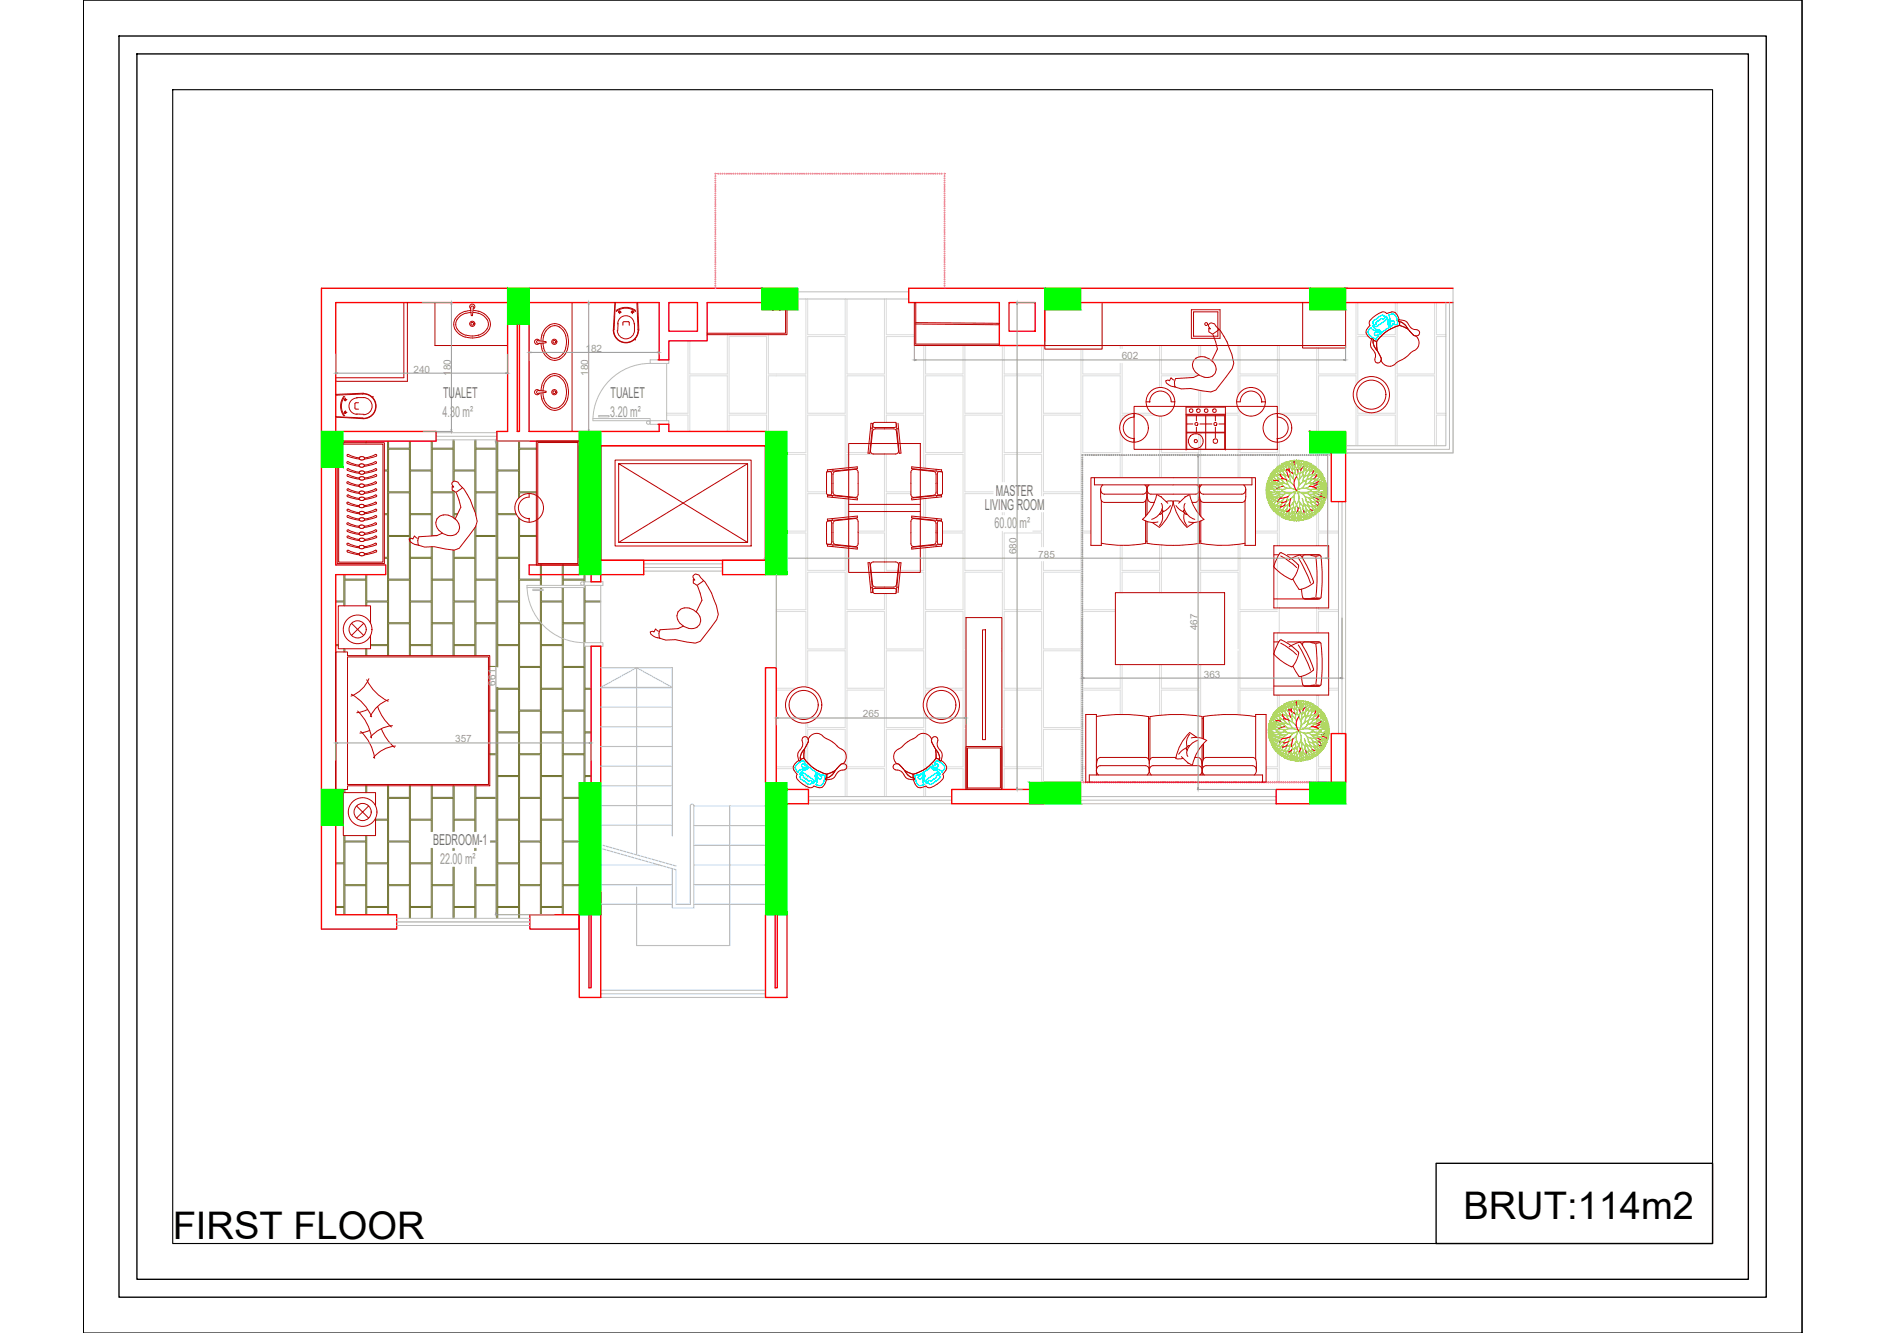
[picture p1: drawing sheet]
<svg xmlns="http://www.w3.org/2000/svg" width="420mm" height="297mm" viewBox="0 0 420 297" stroke-linecap="round" stroke-linejoin="round" font-family="sans-serif">
<defs><g id="words">
<g font-size="8.5">
<text x="326" y="271.7">BRUT:114m2</text>
<text x="38.5" y="276.1">FIRST FLOOR</text>
</g>
<g font-size="3.3" fill="#767676">
<text x="98.7" y="88.7">TUALET</text>
<text x="136" y="88.7">TUALET</text>
<text x="219.4" y="113.5">LIVING ROOM</text>
<text x="221.9" y="110.4">MASTER</text>
<text x="96.5" y="188.4">BEDROOM-1</text>
</g>
<g font-size="3.3" fill="#989898">
<text x="98.6" y="92.9">4.30 m²</text>
<text x="135.9" y="92.9">3.20 m²</text>
<text x="221.6" y="117.7">60.00 m²</text>
<text x="98" y="192.6">22.00 m²</text>
</g>
<g font-size="2.2" fill="#989898">
<text x="92.1" y="83">240</text>
<text x="100.4" y="83.7" transform="rotate(-90 100.4 83.7)">180</text>
<text x="130.4" y="78.4">182</text>
<text x="131" y="83.7" transform="rotate(-90 131 83.7)">180</text>
<text x="249.9" y="80.1">602</text>
<text x="226.5" y="123.5" transform="rotate(-90 226.5 123.5)">680</text>
<text x="231.3" y="124.3">785</text>
<text x="266.8" y="140.5" transform="rotate(-90 266.8 140.5)">467</text>
<text x="110.4" y="152.8" transform="rotate(-90 110.4 152.8)">661</text>
<text x="268.2" y="151">363</text>
<text x="192.2" y="159.9">265</text>
<text x="101.4" y="165.4">357</text>
</g>
</g></defs>
<!-- layer: 0 -->
<path d="M18.5 0h383v297h-383zM38.5 20h343v257.1h-343zM401.5 0v297M401.5 297h.1" fill="none" stroke="#000" stroke-width=".25"/>
<path d="M26.5 8h367v281.1h-367zM30.5 12h359v273.1h-359zM319.9 259.2h61.6v17.9h-61.6z" fill="none" stroke="#000" stroke-width=".3"/>
<g fill="none" stroke="#bababa" stroke-width=".22">
<path d="M177.7 66.6h24.7M177.7 65h24.7M322.1 67.4v31.9h-22.3M322.9 67.4v32.7h-23.1M323.7 64.2v36.7h-23.9h23.9v-33.5M97.1 97.2h13.6M97.1 98h13.6M97.1 96.4h13.6M133.4 92.6h2.3v.3h-2.3zM144.8 80.2h4.2v.8h-4.2zM144.9 81a12.8 12.8 0 0 0-12.8 12.7h16.9v.8h-4.2v-1.2h-12.7M148.5 81v12.7"/>
<path d="M298.2 111.8v51.7M299 111.8v51.7M299.8 111.8v51.7M117.4 130.9h12.8v-1.3h4.1v.8h-16.9a12.8 12.8 0 0 0 12.8 12.8M118.7 131.3h2.3v.3h-2.3zM133.8 130.4v12.8M143.4 126.5h17.6M143.4 125.7h17.6M143.4 127.3h17.6M130.2 143.2h4.1v.8h-4.1zM180.1 179.1h31.9M180.1 178.3h31.9"/>
<path d="M180.1 177.5h31.9M240.7 179.1h43.6M240.7 178.3h43.6M240.7 177.5h43.6M88.4 205.4h29.6M88.4 206.2h29.6M88.4 204.6h29.6"/>
<circle cx="144.4" cy="94.2" r=".39"/>
<circle cx="129.7" cy="130" r=".39"/>
</g>
<g fill="none" stroke="#dcdcdc" stroke-width=".22">
<path d="M153.3 76v16.1h-4.8M162 74.6v8.7h-8.3v-7.3M162.4 75h8.4v17.1h-8.4zM162.4 74.6h8.4M162.4 74.6h.1M170.8 74.6h.1M179.5 66.6v16.7h-8.3v-8.7M179.9 66.6v8h8.4v-8M179.9 75h8.4v17.1h-8.4zM188.7 66.6v16.7h8.3v-16.7M197.4 66.6v8h6.3M203.7 75h-6.3v17.1h8.4v-15.1"/>
<path d="M206.2 77v6.3h8.3v-6.3M215 77v15.1h8.3v-15.1M223.7 77v6.3h8.4v-6.3M232.5 77v15.1h8.3v-14.3M241.2 77.8v5.5h8.4v-2.4M249.6 77v.7M250 77v.7M258.3 77v9.4M258.7 77v6.3h8.1M267.1 77v2.6M267.5 77v2.5M275.8 77v11.1"/>
<path d="M276.2 77v6.3h8.4v-6.3M285 77v15.1h8.3v-14.5M302.1 67.4v15.9h-8.4v-5.7M302.5 67.4v7.2h2.5M305.4 75h-2.9v10.3M306.2 74.6h.6M306.9 75h3.9v17.1h-8.3v-1.5M310.8 67.4v2.9M310.8 72.3v2.3h-3.8M311.2 67.4v3.9M319.6 67.4v15.9h-8.4v-11M320 67.4v7.2h2.1"/>
<path d="M322.1 75h-2.1v17.1h2.1M148.5 92.5h4.8v3.6M153.7 96.1v-12.4h8.3v12.4M162.4 96.1v-3.6h8.4v3.6M171.2 96.1v-12.4h8.3v17.1h-4.2M197 94.1v-10.4h-8.3v17.1h4.7M197 95.3v.3M197.4 94.1v-1.6h8.4v11.8M197.4 95.3v.3M206.2 83.7h8.3v17.1h-8.3zM223.7 83.7h8.4v17.1h-8.4zM232.5 92.5h8.3v17.1h-8.3z"/>
<path d="M249.6 94.5v-10.8h-8.4v17.1h8.4v-4.6M250 80.9v11.2h6.6M250 97.1v9.3M251.2 92.5h-1.2v1.1M254.1 92.5h3.2M258.3 92.7v13.7M258.7 92.7v8.1h8.4v-4.3M266.7 83.7h-8v2.7M267.1 86.9v3.8M267.5 96.5v9.9M267.5 87v3.7M273 92.5h2.8v13.9"/>
<path d="M275.8 90.9v1.2h-2.8M276.2 87.5v-3.8h8.4v8.5M276.2 91.6v9.2h8.4v-2.3M285 98.5v11.1h8.3v-8.7M286 92.5h7.3v3.6M302.1 85.8v-2.1h-8.4v12.4M302.1 90.1v9.2M302.5 99.3v-6.8h8.3v6.8M311.2 99.3v-15.6h8.4v15.6M322.1 92.5h-2.1v6.8M175.3 101.3h4.2v17h-4.2M175.3 118.8h4.2v17.1h-6.6"/>
<path d="M184.1 110h-4.2v17.1h8.4v-5M185.3 110h.3M185.3 109.6h.3M188.3 104.3v-11.8h-8.4v17.1h4.2M188.3 104.7v.1M188.3 110.6v.1M188.3 111.1v4.2M188.3 115.7v.1M188.7 104.3v-3h8.3v17h-5.8M188.7 104.7v.1M188.7 110.6v.1M188.7 111.2v4"/>
<path d="M188.7 115.6v.1M191.2 118.8h5.8v8.8M193.8 100.8h.2M197.4 101.2v8.4h5.5M202.9 110h-5.5v17.1h8.4v-5M205.8 104.7v.1M205.8 110.6v.1M205.8 111.1v4.2M205.8 115.7v.1M206.2 104.3v-3h8.3v17h-4.5M206.2 104.8v.1M206.2 110.6v.1"/>
<path d="M206.2 111.1v4.2M206.2 115.7v.1M208.5 118.3h.3M208.5 118.8h.3M210 118.8h4.5v17.1h-8.3v-13.9M221.3 110h-6.3v17.1h8.3v-8.7M223.3 107.4v-14.9h-8.3v17.1h6.3M223.3 114.2v.5M223.7 107.4v-6.1h8.4v9.2M223.7 114.2v.5M232.1 114.2v4.1h-2M232.5 110.5v-.5h8.3v17.1h-8.3v-2"/>
<path d="M232.5 114.2v7.6M243 118.8h-1.8v17.1h7.3M249.6 106.4v-5.1h-8.4v17h1.8M258.7 106.4v-5.1h8.4v5.1M276.2 106.4v-5.1h8.4v17h-4.9M279.7 118.8h4.9v2.8M296.6 101.3h-2.9v17h4.5M298.2 118.8h-4.5v2.8M172.9 136.3h6.6v16.8M179.9 127.5h8.4v17.1h-8.4zM188.3 121.6v.1M188.7 121.6v.1"/>
<path d="M188.7 122.1v13.8h8.3v-3.6M188.7 136.3h8.3v17.1h-8.3zM197 130.8v.3M197.4 127.5v.1M197.4 130.8v.3M197.4 127.5h8.4v17.1h-8.4v-12.3M205.8 121.6v.1M206.2 121.5v.1M223.7 136.3h8.4v17.1h-8.4zM232.1 121.8v-3h-8.4v17.1h8.4v-10.8M232.5 127.5h8.3v17.1h-8.3zM248.5 136.3h-7.3v17.1h8.4v-5.3"/>
<path d="M249.6 121.5v10.6M250 132.1v-4.6h8.3v4.6M258.3 121.4v5.7h-8.3v-5.6M258.7 121.4v10.7M267.1 121.1v11M267.5 120.6v6.5h8.3v-5.8M267.5 132.1v-4.6h8.3v17.1M276.2 121.2v14.7h8.4M284.6 136.3h-8.4v17.1h7.6M284.6 124.2v11.3M285 121.6v-11.6h8.3v11.6M285 135.5v5.5"/>
<path d="M293.3 135.5v5.5M293.7 135.5v.4h4.5M298.2 136.3h-4.5v4.7M172.9 153.4h4.6M172.9 153.8h3.8M179.9 153.2v-8.2h8.4v17.1h-8.4v-1.1M188.7 153.8h8.3v17.1h-8.3zM205.8 156.1v-11.1h-8.4v17.1h8.4v-4M206.2 159.1v11.8h1.2M207.4 153.8h-1.2v1.3M208.2 153.4h-2v-17.1h8.3v17.1h-3.2M212 153.8h2.5v17.1h-4.1"/>
<path d="M215.2 144.6h-.2v-17.1h8.3l-.1 17.1M215.2 145h-.2v17.1h.2M223.2 145v17.1M223.7 153.8h8.4v17.1h-8.4zM232.5 145h8.3v17.1h-8.3zM249.6 159.2v-5.4h-8.4v17.1h.7M250 148.1v11.1M258.3 148.1v11.3M258.7 148.1v5.3h8.4v-5.3M258.7 159.4v-5.6h8.4v5.8M267.5 148.1v11.5M275.8 145v14.3"/>
<path d="M283.8 153.8h-7.6v5.5M284.6 141v2.6M284.6 154.9v16h-2.5M285 154.9v7.2h8.3v-7.2M293.7 154.9v16h2.9M296 153.4h2.2M296 153.8h2.2M172.9 170.9h4.3M172.9 171.3h4.3M179.3 171.3h.2v.3M179.5 161.1v9.8h-.8M179.5 172.6v1"/>
<path d="M179.5 174.4v1.5M179.9 171.3v-8.8h8.4v15M179.9 172.9v1M179.9 174.7v1.2M188.7 177.5v-6.2h8.3v6.2M205.8 172.1v-9.6h-8.4v15M205.8 172.4v2.3M205.8 174.9v2.6M206.2 174.3v3.2M207 171.3h-.8v.5M207.6 170.9h.2M207.7 171.3h.6"/>
<path d="M208 170.9h.9M210.4 171.3h4.1v4.6M215.2 162.5h-.2v13.4M223.2 162.5l.1 13.4M223.7 175.9v-4.6h8.4v4.6M240.8 174.3v-11.8h-8.3v13.4M241.9 171.3h-.7v3M282.1 171.3h2.5v3M285 174.3v-11.8h8.3v11.8M296.6 171.3h-2.9v3"/>
</g>
<g fill="none" stroke="#727430" stroke-width=".22">
<path d="M76.6 98.3v.3M76.8 98.3v.3M81.5 98.3v.3M81.7 98.3v.3M86.3 98.3v6.4h-.7M86.6 98.3v1.6h4.6v-1.6M91.4 98.3v6.4h4.7v-6.4M100.9 98v1.9h-4.6v-1.6M101.2 98v6.7h4.6v-6.7M106 98v1.9h4.7v-1.9M110.9 98.3v6.4h4.6v-6.4M115.7 98.3v1.6h3.8"/>
<path d="M85.6 105h.7v9.5h-.7M85.6 114.7h.7v9.5h-.7M86.6 100.1h4.6v9.5h-4.6zM86.6 109.8h4.6v9.5h-4.6zM86.6 119.6h4.6v9.4h-4.6zM91.4 105h4.7v9.5h-4.7zM96.1 119.4v-4.7h-4.7v9.5h4.7v-2.4M100.9 107.4v-7.3h-4.6v9.5h4.6v-.3M100.9 115.3v-5.5h-4.6v9.5h1.1M100.9 108.3v.2M101.2 107.2v-2.2h4.6v9M101.2 109.4v5.1h.8"/>
<path d="M101.9 114.7h-.7v.8M105.8 117.6v6.6h-4.6v-1.6M106 100.1h4.7v9.5h-4.7zM106 114.9v-5.1h4.7v9.5h-4.7v-2.2M106 119.6h4.7v9.4h-4.7zM115.1 114.7h-4.2v9.5h4.6v-8.9M115.5 111v-6h-4.6v9.5h4.1M115.7 115.5v3.8h3.8M119.5 100.1h-3.8v9.5h3.8M119.5 109.8h-3.8v1M119.5 119.6h-3.8v9.4h4.7v-3.1M74.8 134.1h1.8v.9"/>
<path d="M76.6 128v5.9h-1.8M76.8 128v1h4.7v-1M76.8 135v-5.7h4.7v5.7M81.7 135v-.9h4.6v9.5h-3.8M85.6 124.4h.7v9.5h-4.6v-5.9M86.6 129.3h4.6v9.5h-4.6zM91.4 124.4h4.7v9.5h-4.7zM91.4 134.1h4.7v9.5h-4.7zM96.3 121.8v7.2h4.6v-6.4M96.3 129.3h4.6v9.5h-4.6zM101.2 124.4h4.6v9.5h-4.6zM101.2 134.1h4.6v9.5h-4.6z"/>
<path d="M106 129.3h4.7v9.5h-4.7zM110.9 124.4h4.6v9.5h-4.6zM110.9 134.1h4.6v9.5h-4.6zM115.7 139h4.7v9.5h-4.7zM120.4 130.4v-1.1h-4.7v9.5h4.7v-7.2M120.4 130.9v.4M120.6 125.9v4.5M120.6 130.9v.4M120.6 134.1h4.6v9.5h-4.6zM125.2 130.9v3h-4.6v-2.3M125.2 125.9v4.5M125.5 125.9v3.1h4.6v-3.1"/>
<path d="M125.5 130.9v7.9h4.6v-7.9M125.5 139h4.6v9.5h-4.6zM130.1 129.9v-.6h-4.6v1.1M130.3 125.9v3.7M130.3 130.4v3.5h3.5M133.8 134.1h-3.5v9.1M74.8 143.6h.6M74.8 143.9h.6M76.6 144.6v.7M76.8 144.6v.7M81.5 144.6v1.5M81.7 144.6v1.5"/>
<path d="M82.5 143.9h3.8v2.2M86.6 146.1v-7.1h4.6v7.1M91.4 146.1v-2.2h4.7v2.2M96.3 146.1v-7.1h4.6v7.1M101.2 146.1v-2.2h4.6v2.2M106 146.1v-7.1h4.7v9.5h-1.6M109.1 158.5h1.6v9.5h-1.6M110.7 153.2v5h-1.6M110.9 148.6v-4.7h4.6v9.5h-4.6v-.2M110.9 153.6h4.6v9.5h-4.6zM115.7 148.7h4.7v9.5h-4.7zM115.7 158.5h4.7v9.5h-4.7z"/>
<path d="M120.6 143.9h4.6v9.5h-4.6zM120.6 153.6h4.6v9.5h-4.6zM125.5 148.7h4.6v9.5h-4.6zM125.5 158.5h4.6v9.5h-4.6zM130.3 144v9.4h1.4M131.7 153.6h-1.4v9.5h1.4M76.6 175.9v.7M76.8 175.9v.7M81.5 175.1v1.5M81.7 175.1v1.5M86.3 175.1v7.4h-2.6M86.6 175.1v2.6h4.6v-2.6"/>
<path d="M86.6 177.9h4.6v9.5h-4.6zM91.4 175.1v7.4h4.7v-7.4M96.3 175.1v2.6h4.6v-2.6M101.2 175.1v7.4h4.6v-7.4M109.1 168.2h1.6v9.5h-4.7v-2.6M110.9 163.3h4.6v9.5h-4.6zM110.9 173h4.6v9.5h-4.6zM115.7 168.2h4.7v9.5h-4.7zM115.7 177.9h4.7v9.5h-4.7zM120.6 163.3h4.6v9.5h-4.6zM120.6 173h4.6v9.5h-4.6zM129.1 177.9h-3.6v9.5h3.6"/>
<path d="M130.1 174.4v-6.2h-4.6v9.5h3.6M131.7 163.3h-1.4v9.5h1.4M131.7 173h-1.4v1.4M74.8 192.5h1.8v9.5h-1.8M76.6 186.2v6.1h-1.8M76.8 186.2v1.2h4.7v-1.2M76.8 187.6h4.7v9.5h-4.7zM81.7 192.5h4.6v9.5h-4.6zM83.7 182.8h2.6v9.5h-4.6v-6.1M86.6 187.6h4.6v9.5h-4.6zM91.4 192.5h4.7v9.5h-4.7zM96.1 185.3v-2.5h-4.7v9.5h4.7v-3.3"/>
<path d="M96.3 185.3v-7.4h4.6v7.4M96.3 189v8.1h4.6v-3.9M100.9 189v.5M101.2 185.3v-2.5h4.6v2.5M101.2 189v.5M101.2 193.2v8.8h4.6v-8.8M105.8 189v.5M106 185.3v-7.4h4.7v9.5h-1.5M106 189v.5M109.2 187.6h1.5v9.5h-4.7v-3.9M110.9 182.8h4.6v9.5h-4.6zM110.9 192.5h4.6v9.5h-4.6z"/>
<path d="M115.7 187.6h4.7v9.5h-4.7zM120.6 182.8h4.6v9.5h-4.6zM120.6 192.5h4.6v9.5h-4.6zM129.1 187.6h-3.6v9.5h3.6M129.1 197.4h-3.6v6.4M74.8 202.2h1.8v1.6M76.8 203.8v-6.4h4.7v6.4M81.7 203.8v-1.6h4.6v1.6M86.6 203.8v-6.4h4.6v7.2M91.4 204.6v-2.4h4.7v2.4M96.3 204.6v-7.2h4.6v7.2M101.2 204.6v-2.4h4.6v2.4"/>
<path d="M106 204.6v-7.2h4.7v7.2M110.9 204.6v-2.4h4.6v2.4M120.4 203.8v-6.4h-4.7v7.2M120.6 203.8v-1.6h4.6v1.6"/>
</g>
<!-- layer: DUVAR -->
<g fill="none" stroke="#f00" stroke-width=".3">
<path d="M113.1 67.4h-38.3v28.7M113.1 64.2v31.9h-2.4v2.2h18.4M115.2 72.2v23.9h.5v-23.9M117.9 67.4h28.9v12.8M117.9 72.2v23.9h28.9v-1.6M149 67.4h6.4v6.4h-6.4zM169.7 67.4h-12.2v8.6h-8.5v4.2h-2.4M172.1 69h1.6M176.9 64.2h-105.3v142.8h16.8v-3.2h-13.6v-19.9M224.8 67.4h5.8v6.4h-5.8zM232.8 69v7M240.7 67.4h51.1"/>
<path d="M299.8 67.4h23.9M323.7 64.2h-121.3v3.2h20.2v9.6h10.2M76.4 96.1h20.7v2.2h-20.7M129.1 99.3v25M133.8 99.3h36.7v25.6h-36.7zM133.8 99.3h36.7v25.6h-9.5v3.1h9.5M146.6 94.5h2.4v1.6h21.5M299.8 96.1v15.7h-3.2v-10.9M74.8 104.1v21.8h11.1v2.1h-11.1v47.9M129.1 125.9h-11.2v2.1h11.2M133.8 124.9h9.6v3.1h-9.6v1.6h-2.1v-1.6M131.7 174.4v-30.4h2.1v30.4"/>
<path d="M170.5 174.4v-25.6h2.4v25.6M175.3 175.9h4.8v3.2h-4.8M232.8 175.9h-20.8v3.2h20.8M291.8 175.9h-7.5v3.2h7.5M299.8 163.5v10.8v-10.8h-3.2v10.8M133.8 198.6v23.7h-4.7v-18.5v3.2h-11.1v-3.2h11.1M131.2 203.8v16.3h.5v-16.3M170.5 203.8v18.5h4.8v-18.5M172.7 203.8v16.3h.5v-16.3"/>
</g>
<!-- layer: TEFRIS -->
<g fill="none" stroke="#b80000" stroke-width=".22">
<path d="M90 67.4v16.8h-15.2M90.8 67.4v17.6h-16M96.9 67.4v9.6h16.2M101.4 71a2.44 2.44 0 0 0 0 2.5M101.4 73.5a3.8 3.8 0 0 0 2.3 1.6M102.7 70.3a2.18 2.18 0 0 0 0 3.9M102.7 74.2a4.9 4.9 0 0 0 3.9 .5M103.7 69.3a3.8 3.8 0 0 0-2.3 1.7M103.7 75.1a5.4 5.4 0 0 0 3 0M103.8 69.8l-1.1 .5M104.8 68.6l.2 1.7h.3l.1-1.7M104.9 68.5a.31 .31 0 0 1 .3-.3 .31 .31 0 0 1 .3 .3"/>
<path d="M104.9 68.8a.58 .58 0 0 1-.1-.8 .58 .58 0 0 1 .9 0 .58 .58 0 0 1-.2 .8M105 69.2l-1.3 .2M105 69.6l-1.2 .2M105.4 69.6l1.2 .2M105.5 69.2l1.2 .2M106.5 69.8a3.3 3.3 0 0 1 2 1.4M106.7 69.3a3.8 3.8 0 0 1 2.2 1.7M108.5 73.3a3.3 3.3 0 0 1-2 1.4M108.5 71.2a2 2 0 0 1 0 2.1M108.9 73.5a3.8 3.8 0 0 1-2.2 1.6M108.9 71a2.44 2.44 0 0 1 0 2.5M119.9 75.9a.31 .31 0 0 0-.4 .3 .31 .31 0 0 0 .4 .3"/>
<path d="M119.9 75.9l1.8 .2v.3l-1.8 .2M120.2 75.9a.58 .58 0 0 0-.9-.2 .58 .58 0 0 0 0 .9 .58 .58 0 0 0 .9-.2M120.5 76.4l.2 1.3M120.7 77.7a3.8 3.8 0 0 0 1.6 2.2M120.7 74.7l-.2 1.2M121 76.4a3.8 3.8 0 0 0 .7 2.3M121.2 74.8l-.2 1.1M121.7 73.7l-.6 1.1M121.7 73.7a2.18 2.18 0 0 1 3.8 0M121.7 78.7l.9 .8M122.3 72.5a3.8 3.8 0 0 0-1.6 2.2M122.3 72.5a2.44 2.44 0 0 1 2.5 0"/>
<path d="M122.3 80a2.44 2.44 0 0 0 2.5 0M122.6 79.6a2 2 0 0 0 2 0M124.8 72.5a3.8 3.8 0 0 1 1.7 2.2M125.5 73.7l.5 1.1M126 74.8a4.9 4.9 0 0 1 0 2.8M126 77.6a3.4 3.4 0 0 1-1.4 1.9M126.4 74.7a5.4 5.4 0 0 1 0 3M126.5 77.7a3.8 3.8 0 0 1-1.7 2.2M127.4 67.4v28.7M136.6 73.6a2.8 2.8 0 0 0 2.8 2.8 2.8 2.8 0 0 0 2.8-2.8M136.7 73.4a2.71 2.71 0 0 0 2.7 2.9 2.71 2.71 0 0 0 2.7-2.9M137 67.4l-.4 6.2"/>
<path d="M137.1 67.4l-.3 6.1M137.3 69.2a3.7 3.7 0 0 1 4.3 0M137.3 69.4a3.5 3.5 0 0 1 4.3 0M137.5 73.6a1.91 1.91 0 0 0 1.9 1.9 1.91 1.91 0 0 0 2-1.9M137.6 72.2a1.82 1.82 0 0 1 1.8-1.9 1.82 1.82 0 0 1 1.9 1.9M137.7 72l-.1 1.7M137.8 69.6h.6M138.1 69.3v.6M138.8 72v.5M140 71.7l.2 .2M140 71.7h-1l-.2 .2M140.2 72v.5"/>
<path d="M140.6 69.6h.7M140.9 69.3v.6M141.3 72v1.7M141.9 67.4l.2 6.1M142.1 67.4l.2 6.2M175 69v5.3h-17.5M175.3 69v5.6h-17.8M203.7 67.4v9.6h18.9M204 67.4v9.3h18.6M204 71.9l18.6 .1M204 72.2l18.6 .2M232.8 67.4v9.6h67v-8"/>
<path d="M245.5 67.4v10.4h-12.7v-.8h12.7M265.4 69h6.4v6.4h-6.4zM265.9 69.5h5.4v5.4h-5.4zM270.2 74.6l1 3.2-1.3 2.6M271.6 73.4l-1.5 1.1-.8-.5v-.9l.3 .2-.4-.6v-.3l.6-.5 .8 .3a16.8 16.8 0 0 1 4.3 8.7l-.4 1.2-3.6 4.8-1.1 .4-4.5-.7-2.1 .1-1.5-.5-.1-1.1 .3-.7 4-.3 1.2-.6M290.2 77h9.6v.6h-9.6zM290.2 67.4v9.6M305.6 75.6a2.21 2.21 0 0 0 .6 2.8 2.37 2.37 0 0 1 .1 1.9 .69 .69 0 0 0 .7 .6 .69 .69 0 0 0 .7-.6M305.6 75.6l.1-.2 .3 .2a3.2 3.2 0 0 0 1 2.8l.6 1.3 .1 .6M305.9 75.8l.8 .3 .1 2M311.7 71.3l-.2 .1 .1 .3a3.2 3.2 0 0 1 2.3 1.9l.9 1 .6 .3M311.7 71.3l1.1 .1 .6 .4"/>
<path d="M311.7 71.3a1.65 1.65 0 0 0-2.5-1.5l-.3 .1a1.23 1.23 0 0 0-1.8 0 4.3 4.3 0 0 0-2.1 2l.2 .6a1.65 1.65 0 0 0-.6 2.2l.9 .9M311.8 71.7v.8M311.8 72.5l1.9 .8M311.8 72.5a8.8 8.8 0 0 0-5.1 3.6M313.4 71.8l.2 .1a2.37 2.37 0 0 0 2.3 1.7 .7 .7 0 0 1 .3 .8 .7 .7 0 0 1-.8 .5M315.4 74.9a2.04 2.04 0 0 1 .7 2 2.04 2.04 0 0 1-1.6 1.5l-1.5 1.3-1.5 .8a2.72 2.72 0 0 1-2.6 1l-.7-.4-.5-.8M74.8 92.9l6.2 .4M74.8 92.9l6 .2M76.4 98.6h9.2v27h-10.5v-21.5M76.4 99h8.9v26.3h-9.9v-21.2M76.6 88.3a3.7 3.7 0 0 0 0 4.4M76.7 89h.6"/>
<path d="M76.7 91.9h.6M76.8 88.3a3.5 3.5 0 0 0 0 4.4M76.9 88.7v.6M76.9 91.5v.7M79.1 90.9l.2 .3M79.3 89.7l-.2 .3v.9M79.3 89.7h.6M79.3 91.2h.6M79.4 88.6h1.7M79.4 92.2l1.7 .1M79.6 88.7a1.82 1.82 0 0 0-1.9 1.8 1.82 1.82 0 0 0 1.9 1.8M80.7 87.8a2.71 2.71 0 0 1 3 2.7 2.71 2.71 0 0 1-3 2.7"/>
<path d="M80.8 87.8l-6 .3M81 88.6a1.91 1.91 0 0 1 1.9 1.9 1.91 1.91 0 0 1-1.9 1.9M81 87.7a2.8 2.8 0 0 1 2.8 2.8 2.8 2.8 0 0 1-2.8 2.8M81 87.6l-6.2 .3M119.5 98.3h9.6v27.6h-9.6zM119.8 98.6h8.9v27h-8.9zM119.9 87.1a.31 .31 0 0 0-.4 .3 .31 .31 0 0 0 .4 .3M119.9 87l1.8 .2v.2l-1.8 .2M120.2 87.1a.58 .58 0 0 0-.9-.2 .58 .58 0 0 0 0 .9 .58 .58 0 0 0 .9-.1M120.5 87.7l.2 1.2M120.7 88.8a3.8 3.8 0 0 0 1.6 2.3M120.7 85.9l-.2 1.2"/>
<path d="M121 87.6l.2 1.2M121.1 88.7l.6 1.1M121.7 84.9a3.8 3.8 0 0 0-.7 2.3M121.7 89.9l.9 .8M121.7 84.8a2.18 2.18 0 0 1 3.8 0M122.3 83.6a3.8 3.8 0 0 0-1.6 2.2M122.3 91.1a2.44 2.44 0 0 0 2.5 0M122.3 83.6a2.44 2.44 0 0 1 2.5 0M122.6 90.7a2 2 0 0 0 2 0M124.8 83.6a3.8 3.8 0 0 1 1.7 2.2M125.5 84.9l.5 1.1M126 86a4.9 4.9 0 0 1 0 2.8"/>
<path d="M126 88.7a3.3 3.3 0 0 1-1.4 2M126.4 85.9a5.4 5.4 0 0 1 0 3M126.5 88.8a3.8 3.8 0 0 1-1.7 2.3M189.1 98.8h15.9v28.8h-15.9zM194 95.4h.4M194 94.3l.4 .1-.6 6.6h-.4zM194.5 94.3l.4-.2h4.7l.1 .9-.4 .3h-4.5l-.4-.3zM194.6 95.7l.4-.1h4.1a.66 .66 0 0 1 .6 .6l.5 4.3a.66 .66 0 0 1-.7 .7h-4.9a.67 .67 0 0 1-.7-.7l.5-4.4zM200.1 94.3l.6 6.7h-.4l-.6-6.6M200.2 95.5l-.4 .1M252.6 92.2v.7a2.39 2.39 0 0 0-2.4 2.4 2.39 2.39 0 0 0 2.4 2.4v.8M252.7 90.6h31.9v9.5h-31.9z"/>
<path d="M255.3 89.5h.8a2.39 2.39 0 0 1 2.4-2.4 2.39 2.39 0 0 1 2.4 2.4h.8M261.6 84.7l-.7-.5-.4 .7-.3-.2-.5 .1a2.05 2.05 0 0 0 1.6 1.3l.6 .1M264.2 92.3h8.8M264.2 92.5h8.8M264.4 94.5h1.4M264.4 92.7h8.4v3.6h-8.4zM264.4 96.5h8.4v3.6h-8.4zM266.5 92.7v1.1M266.5 95.2v1.1M267.3 94.5h2.7M268.6 92.7v3.6M268.6 96.5v3.6"/>
<path d="M270.1 83.8a3.2 3.2 0 0 1-4.4-2 2.02 2.02 0 0 1 2.7-2.3 2.78 2.78 0 0 1 2.3 3.7l-.6 .6M270.8 92.7v1.1M270.8 95.2v1.1M270.8 96.5v1.1M271.5 94.5h1.3M275.5 89.5h.8a2.39 2.39 0 0 1 2.4-2.4 2.39 2.39 0 0 1 2.4 2.4h.8M284.6 92.2v.7a2.39 2.39 0 0 1 2.4 2.4 2.39 2.39 0 0 1-2.4 2.4v.8M77.4 119.8l-.1-.3 .2-.1 1.5 .6 1 .2M77.4 118.5l-.1-.3 .2-.1 1.5 .6 1 .1M77.4 115.3l-.1-.3 .2-.1 1.5 .6 1 .2M77.4 113.9l-.1-.3 .2-.1 1.5 .6 1 .1M77.4 109.3l-.1-.3 .2-.1 1.5 .6 1 .2"/>
<path d="M77.4 106.1l-.1-.2 .2-.2 1.5 .6 1 .2M77.4 104.8l-.1-.2 .2-.2 1.5 .6 1 .2M77.4 119.8l2.7 .7M77.4 118.5l2.7 .6M77.4 115.3l2.1 .5 .6 .1v-.3M77.4 113.9l2.7 .6M77.4 110.7l2.7 .6M77.4 109.3l2.1 .6h.6v-.2M77.4 106.1l2.1 .6h.6v-.2M77.4 104.8l2.7 .7M77.4 101.7l2.7 .6M77.6 111.9l.9 .4 1.5 .4"/>
<path d="M77.6 102.9l.9 .4 1.5 .4M77.6 111.9l-.3 .1 .1 .3 2.6 .6M77.6 102.9l-.3 .1 .1 .3 2.6 .6M77.6 110.3l-.3 .1 .1 .3M77.6 101.3l-.3 .1 .1 .3M77.6 110.3l.9 .4 1.5 .4M77.6 101.3l.9 .4 1.5 .3M80 117.3l-1-.2-1.4-.6-.3 .1v.2l.6 .3 2.1 .4M80 108.1l-1.5-.3-.9-.4-.3 .1 .1 .3 .5 .1 2.1 .5M80 117.5l.3 .2M80 108.4l.3 .2M80.1 118.8a.57 .57 0 0 1 .6-.3 .57 .57 0 0 1 .4 .6l-.6 .2-.4-.2"/>
<path d="M80.1 115.6a.57 .57 0 0 1 .6-.3 .57 .57 0 0 1 .4 .7l-.6 .1-.4-.2M80.1 114.2a.57 .57 0 0 1 .6-.3 .57 .57 0 0 1 .4 .6l-.6 .2-.4-.2M80.1 111a.57 .57 0 0 1 .6-.3 .57 .57 0 0 1 .4 .7l-.6 .1-.4-.2M80.1 109.7a.57 .57 0 0 1 .6-.3 .57 .57 0 0 1 .4 .6l-.6 .2-.4-.3M80.1 106.5a.57 .57 0 0 1 .6-.3 .57 .57 0 0 1 .4 .6l-.2 .2M80.1 106.7l.3 .3M80.1 102a.57 .57 0 0 1 .6-.3 .57 .57 0 0 1 .4 .6l-.6 .2-.4-.2M80.1 118.8v.3M80.1 114.2v.3M80.1 111v.3M80.1 105.2v.2M80.1 102v.3"/>
<path d="M80.3 117l-.3 .2v.3M80.3 112.4h-.1a.34 .34 0 0 0-.2 .4 .34 .34 0 0 0 .3 .3M80.3 107.9l-.3 .2v.3M80.3 103.4h-.1a.34 .34 0 0 0-.2 .4 .34 .34 0 0 0 .3 .3M80.3 117h.3a.44 .44 0 0 1 .6 .5 .44 .44 0 0 1-.7 .2h-.2M80.3 112.4h.3a.44 .44 0 0 1 .6 .5 .44 .44 0 0 1-.7 .2h-.2M80.3 107.9l.3-.1a.44 .44 0 0 1 .6 .5 .44 .44 0 0 1-.7 .3h-.2M80.3 103.4h.3a.44 .44 0 0 1 .6 .4 .44 .44 0 0 1-.7 .3h-.2M80.4 107h.5M80.4 105h.5M80.4 105l-.3 .2M80.9 105h.1a.42 .42 0 0 1 .1 .6 .42 .42 0 0 1-.6 .1l-.4-.3"/>
<path d="M81.2 117.3l1-.2 1.4-.6 .3 .1-.1 .2-.6 .3-2.1 .4M81.2 108.1l1.4-.3 1-.4 .3 .1-.2 .3-.5 .1-2.1 .5M81.2 118.8l1.5-.3 .9-.4 .3 .1-.1 .3-.5 .1-2.1 .5M81.2 115.7l1-.2 1.4-.6 .3 .1-.1 .3-.5 .2-2.1 .4M81.2 114.2l1.5-.3 .9-.4 .3 .1-.1 .3-.5 .1-2.1 .5M81.2 109.7l1.5-.3 .9-.5 .3 .1-.1 .3-.5 .2-2.1 .5M81.2 106.5l1.5-.3 .9-.4 .3 .1-.1 .2-.5 .2-2.1 .5M81.2 105.2l1.5-.3 .9-.4 .3 .1-.1 .2-.5 .2-2.1 .5M83.6 111.9l.3 .1-.2 .3-2.6 .6M83.6 102.9l.3 .1-.2 .3-2.6 .6M83.6 111.9l-1 .4-1.4 .4M83.6 102.9l-1 .4-1.4 .4"/>
<path d="M83.6 110.3l.3 .1-.1 .3-2.6 .6M83.6 101.3l.3 .1-.1 .3-2.6 .6M83.6 110.3l-.9 .4-1.5 .4M83.6 101.3l-.9 .4-1.5 .3M93 119.9l-.7-.5-.3 .7-.4-.2-.5 .2a2.05 2.05 0 0 0 1.6 1.3l.6 .1M101.7 109.8l1 3.2-1.3 2.6M101.7 115.9a1.99 1.99 0 0 1 .5 2.5 1.99 1.99 0 0 1-2.5 .9 2.78 2.78 0 0 1-2.4-3.6 2.76 2.76 0 0 1 4.4 .2M103 108.6l-1.4 1.1-.9-.5v-.8l.4 .2-.4-.7v-.3l.6-.4 .7 .2a16.8 16.8 0 0 1 4.3 8.8l-.4 1.2-3.6 4.8-1.1 .4-4.5-.8-2.1 .1-1.4-.4-.1-1.1 .2-.8 4-.2 1.3-.6M117.9 110v.8a2.39 2.39 0 0 0-2.4 2.4 2.39 2.39 0 0 0 2.4 2.4v.8M137 102.5h30.3v19.2h-30.3zM137.8 103.3l28.7 17.6h-28.7v-17.6h28.7v17.6M166.5 103.3l-28.7 17.6"/>
<path d="M184.1 105.2l.9-.1 .3 .4v4.4l-.3 .4-.7-.1-.2-.3zM184.3 116.2l.7-.1 .3 .4v4.4l-.2 .3-.3 .1-.7-.1v-4.7zM184.3 115.7l6.7-.7v.4l-6.6 .7zM184.3 104.7l6.7-.7v.4l-6.6 .7zM184.4 110.3l6.6 .7v.4l-6.7-.7zM185.4 115.6v.4M185.4 110.4v.4M185.5 104.6l.1 .4M189.1 114h15.9M189.1 112.4h15.9M191.2 116.2a.66 .66 0 0 0-.7-.7l-4.3 .5a.66 .66 0 0 0-.6 .7v4a.66 .66 0 0 0 .6 .6l4.3 .5a.66 .66 0 0 0 .7-.7v-4.9M191.2 105.2a.65 .65 0 0 0-.7-.6l-4.3 .4a.66 .66 0 0 0-.6 .7v4a.66 .66 0 0 0 .6 .7l4.3 .4a.66 .66 0 0 0 .7-.6v-5"/>
<path d="M202.9 116.2a.66 .66 0 0 1 .7-.7l4.3 .5a.66 .66 0 0 1 .6 .7v4a.65 .65 0 0 1-.6 .6l-4.3 .5a.66 .66 0 0 1-.7-.7v-4.9M202.9 105.2a.65 .65 0 0 1 .7-.6l4.3 .4a.65 .65 0 0 1 .6 .7v4a.66 .66 0 0 1-.6 .7l-4.3 .4a.66 .66 0 0 1-.7-.6v-5M203.1 111l6.6-.7 .1 .4-6.7 .7zM203.1 115l6.7 .7-.1 .4-6.6-.7zM203.1 104l6.7 .7-.1 .4-6.6-.7zM208.6 104.6l-.1 .4M208.7 110.4v.4M208.7 115.6v.4M209 116.2l.6-.1 .4 .4v4.7l-.9 .1-.3-.4v-4.4zM209 105.2h1v4.7a.59 .59 0 0 1-.6 .4 .59 .59 0 0 1-.6-.4v-4.4zM243.8 106.4v1.6h35.1v-1.6M245.2 109v1.9a.92 .92 0 0 0 .8 1.1h8.6"/>
<path d="M245.4 111.5v10M245.7 108a1.16 1.16 0 0 0-.5 1.2 1.16 1.16 0 0 0 .9 .9h8.5a1.16 1.16 0 0 0 .9-.9 1.16 1.16 0 0 0-.5-1.2M254.5 115.7l1.7 .7 1.8-.1M254.6 112l.4-.2 .3-.4 .2-1.4 .4 1.7a1.25 1.25 0 0 0 1.3 .3M255.2 116.1v5a26.4 26.4 0 0 1-9.8 0M255.2 111.6v3.5M255.5 116.2v4.9a37.9 37.9 0 0 0 11.7 0M255.5 108v6.7M256 108a1.16 1.16 0 0 0-.5 1.2 1.16 1.16 0 0 0 .9 .9h9.9a1.16 1.16 0 0 0 .9-.9 1.16 1.16 0 0 0-.5-1.2M257.7 110.3a10.5 10.5 0 0 1-3.2 5.5M257.9 110.3l.9 .4M258.3 114.5v.1"/>
<path d="M258.6 110.7l1.6 1.4M258.7 112.2a2.36 2.36 0 0 1-1.1 3l-1 .5M258.8 113.7l.2 .1v.3M258.9 114.3a2.72 2.72 0 0 1-.6 2.8M259 114.1l-.3 .4-.4 .1M259.8 111.8l.8-.2 .8 .1a10.5 10.5 0 0 1-3.1 5.8l-1.6-1.1M260.7 112.7l-.5 .7-1.2 .7M261.4 112h.1M262 112.7l.6 .7 1.1 .7M262.9 111.8l-.8-.2-.8 .1a10.5 10.5 0 0 0 3.1 5.8l1.6-1.1M263.7 114.1l.4 .4h.3M263.9 114.3a2.72 2.72 0 0 0 .5 2.8"/>
<path d="M263.9 113.7l-.2 .1v.3M264 112.2a2.36 2.36 0 0 0 1.1 3l1.1 .5M264.1 110.7l-1.5 1.4M264.2 100.3v-9.6h8.8v9.6M264.9 110.3l-.9 .4M265 110.3a10.5 10.5 0 0 0 3.2 5.5M267.2 108v6.7M267.2 116.2v4.9M267.5 116.1v5a26.4 26.4 0 0 0 9.9 0M267.5 111.6v3.5M267.7 108a1.16 1.16 0 0 0-.5 1.2 1.16 1.16 0 0 0 .9 .9h8.6a1.16 1.16 0 0 0 .8-.9 1.16 1.16 0 0 0-.4-1.2M268.2 115.7l-1.6 .7-1.8-.1"/>
<path d="M277.4 111.5v10M277.5 109v1.9a.92 .92 0 0 1-.8 1.1l-8.8-.1-.5-.5-.2-1.4-.3 1.7a1.25 1.25 0 0 1-1.3 .3M77.4 123l-.1-.3 .2-.1 1 .5a2.33 2.33 0 0 0 2.1 0l.6 .2M77.4 123l2.7 .6M78.3 138.9l1.4 1.3-1.4 1.4M80 121.8l-1.5-.3-.9-.4-.3 .1 .1 .2 .5 .2 2.1 .5M80.1 123.6l.5 .3 .6-.3M80.1 120.2a.57 .57 0 0 1 .6-.3 .57 .57 0 0 1 .4 .6l-.6 .2-.4-.3M80.1 123.3v.3M80.1 120.2v.2M80.3 121.6h-.1a.34 .34 0 0 0-.2 .4 .34 .34 0 0 0 .3 .3M80.3 121.6h.5"/>
<path d="M80.8 121.6h.1a.42 .42 0 0 1 .2 .6 .42 .42 0 0 1-.6 .1h-.2M81 138.9l-1.3 1.3 1.3 1.4M81.2 121.8l1.4-.3 1-.4 .3 .1-.2 .2-.5 .2-2.1 .5M81.2 123.3v.3M81.2 123.4l1.5-.3 .9-.5 .3 .1-.1 .3-.5 .2-2.1 .4M81.2 120.2l1.5-.3 .9-.5 .3 .1-.1 .3-.5 .2-2.1 .5M82.5 138.9v-3.9h-7.1v9.6h7.1v-3M150.8 137.2a2.12 2.12 0 0 1 2.8-1.7 2.77 2.77 0 0 1 2.3 3.7 2.72 2.72 0 0 1-4.4-.3M150.8 137.1l.2 1 .5 .8M155.4 130.5l1 3.2-1.3 2.7M156.7 129.4l-1.4 1-.8-.5v-.8l.3 .2-.4-.6v-.4l.6-.4 .7 .3a16.8 16.8 0 0 1 4.3 8.7l-.3 1.2-3.7 4.8-1.1 .4-4.5-.8-2.1 .1-1.4-.4-.1-1.1 .3-.8 3.9-.2 1.3-.6M184.4 121.3l6.6 .7v.4l-6.7-.7z"/>
<path d="M185.6 121.4l-.1 .4M193.4 125.4h.4l.6 6.6-.4 .1zM194.1 125.4l.5-.2h4.9a.65 .65 0 0 1 .7 .7l-.5 4.3a.66 .66 0 0 1-.6 .6h-4.1a.66 .66 0 0 1-.6-.6l-.5-4.3zM194.4 131h-.4M194.5 131.9l.4 .4h4.7l.1-.7-.1-.3-.3-.2h-4.5l-.4 .3 .1 .5M199.7 132l.6-6.6h.4l-.6 6.7M199.8 130.8l.4 .1M203.1 122l6.6-.7 .1 .4-6.7 .7zM208.5 121.4l.1 .4M215.2 137.6h8v38.3h-8zM245.4 121.5h-2.4v-15.1h36.7v15.1h-2.4M248.5 132.1h24.3v16h-24.3z"/>
<path d="M255.2 120.6h.3M267.2 120.6h.3M283.8 121.6h12.2v13.9h-12.2zM283.8 123.6h1.1M285.3 123.9l1.6 1 2 1.6M286.8 123.6h7.1l.4 .4a35.8 35.8 0 0 1-.1 9.3l-.3 .2h-10.1M287.2 124.7l2.4-1a19.1 19.1 0 0 1 3 6.1 5.4 5.4 0 0 1-3.1 1.5l-1.5-2.3M289.2 124.3l1.5 2.7 1.3 2.9M289.3 126.1a8.8 8.8 0 0 0-4.1-2.9 7.9 7.9 0 0 0-1.4 3.2 10.4 10.4 0 0 0 4.1 2.8l.1-.1M289.3 126.1l-.5 1.6-.8 1.4M290 131.3l.1 1.4a.63 .63 0 0 0 .5 .8M290.6 123.6l-.3 .2-.1 .6"/>
<path d="M292 123.8l1 .2M293 133.2l-1 .1M293.1 124a37.8 37.8 0 0 1 .1 9M293.2 133.2l.8 .1M294 123.8l-.8 .1M74.8 145.3h2.6v.8h31.7v29h-31.7v.8h-2.6zM77.4 146.4h31.4v28.4h-31.4zM78.3 154.7a10.3 10.3 0 0 1 4.5 5M79.7 158.4a10.3 10.3 0 0 1 3.1 6M81.7 151.5a10.3 10.3 0 0 0 4.8 4.8M81.9 158.1l-2.4 .7M82.2 151.2a7.1 7.1 0 0 1-4 3.9"/>
<path d="M84.1 157.4a10.3 10.3 0 0 0 3.1 4.6M86.6 155.9a7.1 7.1 0 0 0-4.1 3.8M146.7 140.7l-.7-.6-.3 .7-.3-.1-.6 .1a2.08 2.08 0 0 0 1.6 1.3l.6 .1M218.9 140.3h.6v24.5h-.6zM244.3 159.7a36.5 36.5 0 0 1 11.6 0v9.5M279.7 159.2h2.4v15.1h-40.2v-15.1h2.4v13.5M279.7 159.2v10M279.7 159.7a36.5 36.5 0 0 0-11.6 0v5M283.8 141h12.2v13.9h-12.2zM283.8 143h1.1M285.1 142.7l.1-.1a8.9 8.9 0 0 1 4.1 2.9l-.5 1.6-.9 1.5a8.6 8.6 0 0 1-4.1-3l.5-1.5zM285.3 143.3l1.6 1 2 1.6"/>
<path d="M286.8 143h7.1l.4 .4a35.8 35.8 0 0 1-.1 9.3l-.3 .2h-10.1M287.2 144.1l2.4-1a19.1 19.1 0 0 1 3 6.1 5.4 5.4 0 0 1-3.1 1.6l-1.5-2.3M289.2 143.7l1.5 2.8 1.3 2.9M290 150.7l.1 1.4a.63 .63 0 0 0 .5 .8M290.2 143.4v.4M290.6 143l-.4 .4M292 143.2l1 .2M293 152.6l-1 .1M293.1 143.4a37.8 37.8 0 0 1 .1 9M293.2 152.6l.8 .1M294 143.2l-.8 .2M79.4 179.6l1.4 1.4 1.3-1.4"/>
<path d="M80.4 163a10.3 10.3 0 0 1 3.1 6M82.4 162.7l-2.2 .7M83.7 179.6v-3h-7.2v9.6h7.2v-3.9M85 162.4l1 1.9 1.9 2.3M87.4 161.7a7.1 7.1 0 0 0-4.9 2.6M88.1 166.2a7.1 7.1 0 0 0-4.9 2.6M178 169.5a1.82 1.82 0 0 0-1.1 2.1l.7 .9a1.22 1.22 0 0 0 .6 1.7 4.3 4.3 0 0 0 2.6 1.3l.5-.3 1.1 .3M178.3 168.8v.7l-.2 .1-.1-.1M179.1 168.9a8.8 8.8 0 0 0 5.1 3.6M179.1 168.9l-.8 .3M179.2 166.9l-.1 2M180.1 164.7l-.1 .7-1.5 2.5-.2 .9"/>
<path d="M180.1 164.7a.74 .74 0 0 0-1.1-.5 .74 .74 0 0 0-.2 1.2 2.78 2.78 0 0 1-1 2.3l-.1 .8 .2 1M180.1 164.7a2.04 2.04 0 0 1 1.7-1.3 2.04 2.04 0 0 1 1.9 1l1.7 .9 1.3 1.2a2.72 2.72 0 0 1 1.8 2.1l-.1 .7-.6 .9M184.1 173.8a1.81 1.81 0 0 1-1.7 1.7M184.2 172.5v.9M186.1 171.7l-1.9 .8M187.8 170.2a.74 .74 0 0 1 .8 .8 .74 .74 0 0 1-1 .6l-.9 .4M187.8 170.2l-.6 .2-1.2 1.5a2.91 2.91 0 0 1-2.1 1.5v.3l.2 .1a2.2 2.2 0 0 0 2.4-1.6l.2-.2M199.8 170.2l.6 .2 1.2 1.5a2.91 2.91 0 0 0 2.1 1.5v.3l-.2 .1M200.2 166.9a1.95 1.95 0 0 0-.4 3.3 .74 .74 0 0 0-.8 .8 .74 .74 0 0 0 1 .6l.9 .4M200.9 172l.2 .2a2.19 2.19 0 0 0 2.4 1.6M201.6 171.7l1.8 .8M203.4 172.5v.9"/>
<path d="M203.4 164.6l.3-.1a2.72 2.72 0 0 1 2.6-1l.7 .4 .6 .8M203.4 164.6l-1.2 .7-2 1.6M203.5 173.8l.4 .9 .5 .7M204.4 175.4l.8 .1M207.6 164.7a.74 .74 0 0 1 1-.5 .74 .74 0 0 1 .2 1.2M207.6 164.7v.7l.5 1M208.1 166.4l1 1.5 .2 .9M208.4 166.9l.1 2M208.5 168.9a8.8 8.8 0 0 1-5.1 3.6M208.5 168.9l.8 .3M208.8 165.4a2.78 2.78 0 0 0 1 2.3l.1 .8-.2 1a1.65 1.65 0 0 1 .5 2.8l-.2 .2a1.22 1.22 0 0 1-.6 1.7 4.3 4.3 0 0 1-2.6 1.3l-.5-.3-1.1 .3M209.3 168.8v.7l.2 .1 .2-.1"/>
<path d="M215.2 166.3h8v9.6h-8zM215.5 166.7h7.4v8.9h-7.4zM242.7 174.3v-1.6h38.6v1.6M244.7 172.7a1.16 1.16 0 0 1-.4-1.2 1.16 1.16 0 0 1 .8-.9h10.1a1.16 1.16 0 0 1 .8 .9 1.16 1.16 0 0 1-.4 1.2M245.2 168.8h10M245.2 168.8l-.4 .1-.3 .4-.2 1.5M255.2 168.8a1.04 1.04 0 0 1 .8 1.3M255.9 160.2h.3M256 170.1v1.7M256.2 169.2l-.2 .9M256.5 172.7a1.16 1.16 0 0 1-.5-1.2 1.16 1.16 0 0 1 .9-.9h10a1.16 1.16 0 0 1 .9 .9 1.16 1.16 0 0 1-.5 1.2M256.9 168.8h5.1"/>
<path d="M256.9 168.8l-.7 .4M263.2 168.6l1.5 1.5M264.3 166.6l-1.1 .8-.6 .7M264.3 166.6v.4l.2 .1M264.6 170l.9 .4M264.6 166.3l-.3 .3M265 166.2l-.4 .1M265.1 163.6a2.72 2.72 0 0 0-.6 2.8M265.4 164.4h1.8l1.6 .6M266.2 168.8h.6M266.6 164.3l-1.6-1.1a10.5 10.5 0 0 0-3.1 5.8l.8 .1 .8-.1M266.8 165a3.1 3.1 0 0 0-2.3 3.3l.1 .3"/>
<path d="M266.8 168.8l.5 .1 .3 .4 .2 1.5M267.8 164.5v-4.8a36.5 36.5 0 0 0-11.6 0v9.5M267.8 166v6.7M267.8 160.2h.3M268.1 165.7v3.4M268.3 172.7a1.16 1.16 0 0 1-.5-1.2 1.16 1.16 0 0 1 .9-.9h10.3a1.16 1.16 0 0 1 .9 .9 1.16 1.16 0 0 1-.5 1.2M268.8 168.8h10.2M268.8 168.8l-.5 .1-.3 .4-.2 1.5M268.8 165a10.5 10.5 0 0 0-3.1 5.5M279 168.8a1.04 1.04 0 0 1 .9 1.3v1.7M79.4 182.3l1.4-1.3 1.3 1.3"/>
<circle cx="105.2" cy="72.2" r=".58"/>
<circle cx="105.2" cy="72.2" r=".31"/>
<circle cx="123.5" cy="76.2" r=".58"/>
<circle cx="123.5" cy="76.2" r=".31"/>
<circle cx="138" cy="69.5" r=".22"/>
<circle cx="140.9" cy="69.5" r=".22"/>
<circle cx="268.7" cy="72.2" r=".32"/>
<circle cx="76.9" cy="91.9" r=".22"/>
<circle cx="76.9" cy="89.1" r=".22"/>
<circle cx="123.5" cy="87.4" r=".58"/>
<circle cx="123.5" cy="87.4" r=".31"/>
<circle cx="252.6" cy="95.3" r="3.2"/>
<circle cx="258.5" cy="89.5" r="3.2"/>
<circle cx="265.4" cy="91.5" r=".41"/>
<circle cx="266.4" cy="98.3" r=".36"/>
<circle cx="266.4" cy="98.3" r="1.65"/>
<circle cx="266.5" cy="94.5" r=".34"/>
<circle cx="267" cy="91.5" r=".41"/>
<circle cx="268.7" cy="91.5" r=".41"/>
<circle cx="270.5" cy="91.5" r=".41"/>
<circle cx="270.8" cy="94.5" r=".34"/>
<circle cx="270.8" cy="98.3" r=".51"/>
<circle cx="278.7" cy="89.5" r="3.2"/>
<circle cx="284.6" cy="95.3" r="3.2"/>
<circle cx="305.5" cy="87.9" r="4"/>
<circle cx="305.5" cy="87.9" r="3.2"/>
<circle cx="117.9" cy="113.2" r="3.2"/>
<circle cx="79.7" cy="140.2" r="3.2"/>
<circle cx="79.7" cy="140.2" r="1.91"/>
<circle cx="179" cy="157.1" r="4"/>
<circle cx="179" cy="157.1" r="3.2"/>
<circle cx="209.7" cy="157.1" r="4"/>
<circle cx="209.7" cy="157.1" r="3.2"/>
<circle cx="80.8" cy="180.9" r="3.2"/>
<circle cx="80.8" cy="180.9" r="1.91"/>
</g>
<!-- layer: DUVAR -->
<g fill="#f00" stroke="#f00" stroke-width=".22">
<circle cx="172.1" cy="69" r=".15"/>
<circle cx="173.7" cy="69" r=".15"/>
<circle cx="291.8" cy="96.1" r=".15"/>
</g>
<!-- layer: KOLON -->
<g fill="none" stroke="#0f0" stroke-width=".25">
<path d="M113.1 64.2h4.8v8h-4.8zM169.7 64.2h8v4.8h-8zM232.8 64.2h7.9v4.8h-7.9zM291.8 64.2h8v4.8h-8zM71.6 96.1h4.8v8h-4.8zM170.5 96.1h4.8v31.9h-4.8zM291.8 96.1h8v4.8h-8zM133.8 125.9h-4.7v-29.8h4.7v31.9M71.6 175.9h4.8v8h-4.8zM129.1 174.4h4.7v29.4h-4.7zM170.5 174.4h4.8v29.4h-4.8zM232.8 174.3h7.9v4.8h-7.9z"/>
<path d="M291.8 174.3h8v4.8h-8z"/>
</g>
<g fill="#f0f" stroke="#f0f" stroke-width=".22">
<circle cx="159.4" cy="64.2" r=".1"/>
<circle cx="159.4" cy="63.7" r=".1"/>
<circle cx="159.4" cy="63.2" r=".1"/>
<circle cx="159.4" cy="62.7" r=".1"/>
<circle cx="159.4" cy="62.2" r=".1"/>
<circle cx="159.4" cy="61.8" r=".1"/>
<circle cx="159.4" cy="61.3" r=".1"/>
<circle cx="159.4" cy="60.8" r=".1"/>
<circle cx="159.4" cy="60.3" r=".1"/>
<circle cx="159.4" cy="59.8" r=".1"/>
<circle cx="159.4" cy="59.4" r=".1"/>
<circle cx="159.4" cy="58.9" r=".1"/>
<circle cx="159.4" cy="58.4" r=".1"/>
<circle cx="159.4" cy="57.9" r=".1"/>
<circle cx="159.4" cy="57.4" r=".1"/>
<circle cx="159.4" cy="57" r=".1"/>
<circle cx="159.4" cy="56.5" r=".1"/>
<circle cx="159.4" cy="56" r=".1"/>
<circle cx="159.4" cy="55.5" r=".1"/>
<circle cx="159.4" cy="55.1" r=".1"/>
<circle cx="159.4" cy="54.6" r=".1"/>
<circle cx="159.4" cy="54.1" r=".1"/>
<circle cx="159.4" cy="53.6" r=".1"/>
<circle cx="159.4" cy="53.1" r=".1"/>
<circle cx="159.4" cy="52.7" r=".1"/>
<circle cx="159.4" cy="52.2" r=".1"/>
<circle cx="159.4" cy="51.7" r=".1"/>
<circle cx="159.4" cy="51.2" r=".1"/>
<circle cx="159.4" cy="50.7" r=".1"/>
<circle cx="159.4" cy="50.3" r=".1"/>
<circle cx="159.4" cy="49.8" r=".1"/>
<circle cx="159.4" cy="49.3" r=".1"/>
<circle cx="159.4" cy="48.8" r=".1"/>
<circle cx="159.4" cy="48.4" r=".1"/>
<circle cx="159.4" cy="47.9" r=".1"/>
<circle cx="159.4" cy="47.4" r=".1"/>
<circle cx="159.4" cy="46.9" r=".1"/>
<circle cx="159.4" cy="46.4" r=".1"/>
<circle cx="159.4" cy="46" r=".1"/>
<circle cx="159.4" cy="45.5" r=".1"/>
<circle cx="159.4" cy="45" r=".1"/>
<circle cx="159.4" cy="44.5" r=".1"/>
<circle cx="159.4" cy="44" r=".1"/>
<circle cx="159.4" cy="43.6" r=".1"/>
<circle cx="159.4" cy="43.1" r=".1"/>
<circle cx="159.4" cy="42.6" r=".1"/>
<circle cx="159.4" cy="42.1" r=".1"/>
<circle cx="159.4" cy="41.7" r=".1"/>
<circle cx="159.4" cy="41.2" r=".1"/>
<circle cx="159.4" cy="40.7" r=".1"/>
<circle cx="159.4" cy="40.2" r=".1"/>
<circle cx="159.4" cy="39.7" r=".1"/>
<circle cx="159.4" cy="39.3" r=".1"/>
<circle cx="159.4" cy="38.7" r=".1"/>
<circle cx="160" cy="38.7" r=".1"/>
<circle cx="160.5" cy="38.7" r=".1"/>
<circle cx="161" cy="38.7" r=".1"/>
<circle cx="161.4" cy="38.7" r=".1"/>
<circle cx="161.9" cy="38.7" r=".1"/>
<circle cx="162.4" cy="38.7" r=".1"/>
<circle cx="162.9" cy="38.7" r=".1"/>
<circle cx="163.4" cy="38.7" r=".1"/>
<circle cx="163.8" cy="38.7" r=".1"/>
<circle cx="164.3" cy="38.7" r=".1"/>
<circle cx="164.8" cy="38.7" r=".1"/>
<circle cx="165.3" cy="38.7" r=".1"/>
<circle cx="165.7" cy="38.7" r=".1"/>
<circle cx="166.2" cy="38.7" r=".1"/>
<circle cx="166.7" cy="38.7" r=".1"/>
<circle cx="167.2" cy="38.7" r=".1"/>
<circle cx="167.7" cy="38.7" r=".1"/>
<circle cx="168.1" cy="38.7" r=".1"/>
<circle cx="168.6" cy="38.7" r=".1"/>
<circle cx="169.1" cy="38.7" r=".1"/>
<circle cx="169.6" cy="38.7" r=".1"/>
<circle cx="170.1" cy="38.7" r=".1"/>
<circle cx="170.5" cy="38.7" r=".1"/>
<circle cx="171" cy="38.7" r=".1"/>
<circle cx="171.5" cy="38.7" r=".1"/>
<circle cx="172" cy="38.7" r=".1"/>
<circle cx="172.4" cy="38.7" r=".1"/>
<circle cx="172.9" cy="38.7" r=".1"/>
<circle cx="173.4" cy="38.7" r=".1"/>
<circle cx="173.9" cy="38.7" r=".1"/>
<circle cx="174.4" cy="38.7" r=".1"/>
<circle cx="174.8" cy="38.7" r=".1"/>
<circle cx="175.3" cy="38.7" r=".1"/>
<circle cx="175.8" cy="38.7" r=".1"/>
<circle cx="176.3" cy="38.7" r=".1"/>
<circle cx="176.8" cy="38.7" r=".1"/>
<circle cx="177.2" cy="38.7" r=".1"/>
<circle cx="177.7" cy="38.7" r=".1"/>
<circle cx="178.2" cy="38.7" r=".1"/>
<circle cx="178.7" cy="38.7" r=".1"/>
<circle cx="179.1" cy="38.7" r=".1"/>
<circle cx="179.6" cy="38.7" r=".1"/>
<circle cx="180.1" cy="38.7" r=".1"/>
<circle cx="180.6" cy="38.7" r=".1"/>
<circle cx="181.1" cy="38.7" r=".1"/>
<circle cx="181.5" cy="38.7" r=".1"/>
<circle cx="182" cy="38.7" r=".1"/>
<circle cx="182.5" cy="38.7" r=".1"/>
<circle cx="183" cy="38.7" r=".1"/>
<circle cx="183.5" cy="38.7" r=".1"/>
<circle cx="183.9" cy="38.7" r=".1"/>
<circle cx="184.4" cy="38.7" r=".1"/>
<circle cx="184.9" cy="38.7" r=".1"/>
<circle cx="185.4" cy="38.7" r=".1"/>
<circle cx="185.9" cy="38.7" r=".1"/>
<circle cx="186.3" cy="38.7" r=".1"/>
<circle cx="186.8" cy="38.7" r=".1"/>
<circle cx="187.3" cy="38.7" r=".1"/>
<circle cx="187.8" cy="38.7" r=".1"/>
<circle cx="188.2" cy="38.7" r=".1"/>
<circle cx="188.7" cy="38.7" r=".1"/>
<circle cx="189.2" cy="38.7" r=".1"/>
<circle cx="189.7" cy="38.7" r=".1"/>
<circle cx="190.2" cy="38.7" r=".1"/>
<circle cx="190.6" cy="38.7" r=".1"/>
<circle cx="191.1" cy="38.7" r=".1"/>
<circle cx="191.6" cy="38.7" r=".1"/>
<circle cx="192.1" cy="38.7" r=".1"/>
<circle cx="192.6" cy="38.7" r=".1"/>
<circle cx="193" cy="38.7" r=".1"/>
<circle cx="193.5" cy="38.7" r=".1"/>
<circle cx="194" cy="38.7" r=".1"/>
<circle cx="194.5" cy="38.7" r=".1"/>
<circle cx="194.9" cy="38.7" r=".1"/>
<circle cx="195.4" cy="38.7" r=".1"/>
<circle cx="195.9" cy="38.7" r=".1"/>
<circle cx="196.4" cy="38.7" r=".1"/>
<circle cx="196.9" cy="38.7" r=".1"/>
<circle cx="197.3" cy="38.7" r=".1"/>
<circle cx="197.8" cy="38.7" r=".1"/>
<circle cx="198.3" cy="38.7" r=".1"/>
<circle cx="198.8" cy="38.7" r=".1"/>
<circle cx="199.3" cy="38.7" r=".1"/>
<circle cx="199.7" cy="38.7" r=".1"/>
<circle cx="200.2" cy="38.7" r=".1"/>
<circle cx="200.7" cy="38.7" r=".1"/>
<circle cx="201.2" cy="38.7" r=".1"/>
<circle cx="201.6" cy="38.7" r=".1"/>
<circle cx="202.1" cy="38.7" r=".1"/>
<circle cx="202.6" cy="38.7" r=".1"/>
<circle cx="203.1" cy="38.7" r=".1"/>
<circle cx="203.6" cy="38.7" r=".1"/>
<circle cx="204" cy="38.7" r=".1"/>
<circle cx="204.5" cy="38.7" r=".1"/>
<circle cx="205" cy="38.7" r=".1"/>
<circle cx="205.5" cy="38.7" r=".1"/>
<circle cx="206" cy="38.7" r=".1"/>
<circle cx="206.4" cy="38.7" r=".1"/>
<circle cx="206.9" cy="38.7" r=".1"/>
<circle cx="207.4" cy="38.7" r=".1"/>
<circle cx="207.9" cy="38.7" r=".1"/>
<circle cx="208.3" cy="38.7" r=".1"/>
<circle cx="208.8" cy="38.7" r=".1"/>
<circle cx="209.3" cy="38.7" r=".1"/>
<circle cx="209.8" cy="38.7" r=".1"/>
<circle cx="210.4" cy="38.7" r=".1"/>
<circle cx="210.4" cy="39.3" r=".1"/>
<circle cx="210.4" cy="39.7" r=".1"/>
<circle cx="210.4" cy="40.2" r=".1"/>
<circle cx="210.4" cy="40.7" r=".1"/>
<circle cx="210.4" cy="41.2" r=".1"/>
<circle cx="210.4" cy="41.7" r=".1"/>
<circle cx="210.4" cy="42.1" r=".1"/>
<circle cx="210.4" cy="42.6" r=".1"/>
<circle cx="210.4" cy="43.1" r=".1"/>
<circle cx="210.4" cy="43.6" r=".1"/>
<circle cx="210.4" cy="44" r=".1"/>
<circle cx="210.4" cy="44.5" r=".1"/>
<circle cx="210.4" cy="45" r=".1"/>
<circle cx="210.4" cy="45.5" r=".1"/>
<circle cx="210.4" cy="46" r=".1"/>
<circle cx="210.4" cy="46.4" r=".1"/>
<circle cx="210.4" cy="46.9" r=".1"/>
<circle cx="210.4" cy="47.4" r=".1"/>
<circle cx="210.4" cy="47.9" r=".1"/>
<circle cx="210.4" cy="48.4" r=".1"/>
<circle cx="210.4" cy="48.8" r=".1"/>
<circle cx="210.4" cy="49.3" r=".1"/>
<circle cx="210.4" cy="49.8" r=".1"/>
<circle cx="210.4" cy="50.3" r=".1"/>
<circle cx="210.4" cy="50.7" r=".1"/>
<circle cx="210.4" cy="51.2" r=".1"/>
<circle cx="210.4" cy="51.7" r=".1"/>
<circle cx="210.4" cy="52.2" r=".1"/>
<circle cx="210.4" cy="52.7" r=".1"/>
<circle cx="210.4" cy="53.1" r=".1"/>
<circle cx="210.4" cy="53.6" r=".1"/>
<circle cx="210.4" cy="54.1" r=".1"/>
<circle cx="210.4" cy="54.6" r=".1"/>
<circle cx="210.4" cy="55.1" r=".1"/>
<circle cx="210.4" cy="55.5" r=".1"/>
<circle cx="210.4" cy="56" r=".1"/>
<circle cx="210.4" cy="56.5" r=".1"/>
<circle cx="210.4" cy="57" r=".1"/>
<circle cx="210.4" cy="57.4" r=".1"/>
<circle cx="210.4" cy="57.9" r=".1"/>
<circle cx="210.4" cy="58.4" r=".1"/>
<circle cx="210.4" cy="58.9" r=".1"/>
<circle cx="210.4" cy="59.4" r=".1"/>
<circle cx="210.4" cy="59.8" r=".1"/>
<circle cx="210.4" cy="60.3" r=".1"/>
<circle cx="210.4" cy="60.8" r=".1"/>
<circle cx="210.4" cy="61.3" r=".1"/>
<circle cx="210.4" cy="61.8" r=".1"/>
<circle cx="210.4" cy="62.2" r=".1"/>
<circle cx="210.4" cy="62.7" r=".1"/>
<circle cx="210.4" cy="63.2" r=".1"/>
<circle cx="210.4" cy="63.7" r=".1"/>
<circle cx="240.7" cy="174.3" r=".1"/>
<circle cx="241.4" cy="174.3" r=".1"/>
<circle cx="241.9" cy="174.3" r=".1"/>
<circle cx="242.3" cy="174.3" r=".1"/>
<circle cx="242.8" cy="174.3" r=".1"/>
<circle cx="243.3" cy="174.3" r=".1"/>
<circle cx="243.8" cy="174.3" r=".1"/>
<circle cx="244.2" cy="174.3" r=".1"/>
<circle cx="244.7" cy="174.3" r=".1"/>
<circle cx="245.2" cy="174.3" r=".1"/>
<circle cx="245.7" cy="174.3" r=".1"/>
<circle cx="246.2" cy="174.3" r=".1"/>
<circle cx="246.6" cy="174.3" r=".1"/>
<circle cx="247.1" cy="174.3" r=".1"/>
<circle cx="247.6" cy="174.3" r=".1"/>
<circle cx="248.1" cy="174.3" r=".1"/>
<circle cx="248.6" cy="174.3" r=".1"/>
<circle cx="249" cy="174.3" r=".1"/>
<circle cx="249.5" cy="174.3" r=".1"/>
<circle cx="250" cy="174.3" r=".1"/>
<circle cx="250.5" cy="174.3" r=".1"/>
<circle cx="251" cy="174.3" r=".1"/>
<circle cx="251.4" cy="174.3" r=".1"/>
<circle cx="251.9" cy="174.3" r=".1"/>
<circle cx="252.4" cy="174.3" r=".1"/>
<circle cx="252.9" cy="174.3" r=".1"/>
<circle cx="253.3" cy="174.3" r=".1"/>
<circle cx="253.8" cy="174.3" r=".1"/>
<circle cx="254.3" cy="174.3" r=".1"/>
<circle cx="254.8" cy="174.3" r=".1"/>
<circle cx="255.3" cy="174.3" r=".1"/>
<circle cx="255.7" cy="174.3" r=".1"/>
<circle cx="256.2" cy="174.3" r=".1"/>
<circle cx="256.7" cy="174.3" r=".1"/>
<circle cx="257.2" cy="174.3" r=".1"/>
<circle cx="257.6" cy="174.3" r=".1"/>
<circle cx="258.1" cy="174.3" r=".1"/>
<circle cx="258.6" cy="174.3" r=".1"/>
<circle cx="259.1" cy="174.3" r=".1"/>
<circle cx="259.6" cy="174.3" r=".1"/>
<circle cx="260" cy="174.3" r=".1"/>
<circle cx="260.5" cy="174.3" r=".1"/>
<circle cx="261" cy="174.3" r=".1"/>
<circle cx="261.5" cy="174.3" r=".1"/>
<circle cx="262" cy="174.3" r=".1"/>
<circle cx="262.4" cy="174.3" r=".1"/>
<circle cx="262.9" cy="174.3" r=".1"/>
<circle cx="263.4" cy="174.3" r=".1"/>
<circle cx="263.9" cy="174.3" r=".1"/>
<circle cx="264.3" cy="174.3" r=".1"/>
<circle cx="264.8" cy="174.3" r=".1"/>
<circle cx="265.3" cy="174.3" r=".1"/>
<circle cx="265.8" cy="174.3" r=".1"/>
<circle cx="266.3" cy="174.3" r=".1"/>
<circle cx="266.7" cy="174.3" r=".1"/>
<circle cx="267.2" cy="174.3" r=".1"/>
<circle cx="267.7" cy="174.3" r=".1"/>
<circle cx="268.2" cy="174.3" r=".1"/>
<circle cx="268.7" cy="174.3" r=".1"/>
<circle cx="269.1" cy="174.3" r=".1"/>
<circle cx="269.6" cy="174.3" r=".1"/>
<circle cx="270.1" cy="174.3" r=".1"/>
<circle cx="270.6" cy="174.3" r=".1"/>
<circle cx="271.1" cy="174.3" r=".1"/>
<circle cx="271.5" cy="174.3" r=".1"/>
<circle cx="272" cy="174.3" r=".1"/>
<circle cx="272.5" cy="174.3" r=".1"/>
<circle cx="273" cy="174.3" r=".1"/>
<circle cx="273.4" cy="174.3" r=".1"/>
<circle cx="273.9" cy="174.3" r=".1"/>
<circle cx="274.4" cy="174.3" r=".1"/>
<circle cx="274.9" cy="174.3" r=".1"/>
<circle cx="275.4" cy="174.3" r=".1"/>
<circle cx="275.8" cy="174.3" r=".1"/>
<circle cx="276.3" cy="174.3" r=".1"/>
<circle cx="276.8" cy="174.3" r=".1"/>
<circle cx="277.3" cy="174.3" r=".1"/>
<circle cx="277.8" cy="174.3" r=".1"/>
<circle cx="278.2" cy="174.3" r=".1"/>
<circle cx="278.7" cy="174.3" r=".1"/>
<circle cx="279.2" cy="174.3" r=".1"/>
<circle cx="279.7" cy="174.3" r=".1"/>
<circle cx="280.1" cy="174.3" r=".1"/>
<circle cx="280.6" cy="174.3" r=".1"/>
<circle cx="281.1" cy="174.3" r=".1"/>
<circle cx="281.6" cy="174.3" r=".1"/>
<circle cx="282.1" cy="174.3" r=".1"/>
<circle cx="282.5" cy="174.3" r=".1"/>
<circle cx="283" cy="174.3" r=".1"/>
<circle cx="283.5" cy="174.3" r=".1"/>
<circle cx="284" cy="174.3" r=".1"/>
<circle cx="284.5" cy="174.3" r=".1"/>
<circle cx="284.9" cy="174.3" r=".1"/>
<circle cx="285.4" cy="174.3" r=".1"/>
<circle cx="285.9" cy="174.3" r=".1"/>
<circle cx="286.4" cy="174.3" r=".1"/>
<circle cx="286.8" cy="174.3" r=".1"/>
<circle cx="287.3" cy="174.3" r=".1"/>
<circle cx="287.8" cy="174.3" r=".1"/>
<circle cx="288.3" cy="174.3" r=".1"/>
<circle cx="288.8" cy="174.3" r=".1"/>
<circle cx="289.2" cy="174.3" r=".1"/>
<circle cx="289.7" cy="174.3" r=".1"/>
<circle cx="290.2" cy="174.3" r=".1"/>
<circle cx="290.7" cy="174.3" r=".1"/>
<circle cx="291.2" cy="174.3" r=".1"/>
<circle cx="291.6" cy="174.3" r=".1"/>
<circle cx="292.1" cy="174.3" r=".1"/>
<circle cx="292.6" cy="174.3" r=".1"/>
<circle cx="293.1" cy="174.3" r=".1"/>
<circle cx="293.5" cy="174.3" r=".1"/>
<circle cx="294" cy="174.3" r=".1"/>
<circle cx="294.5" cy="174.3" r=".1"/>
<circle cx="295" cy="174.3" r=".1"/>
<circle cx="295.5" cy="174.3" r=".1"/>
<circle cx="295.9" cy="174.3" r=".1"/>
<circle cx="300.1" cy="64.2" r=".1"/>
<circle cx="299.8" cy="64.2" r=".1"/>
</g>
<path d="M159.4 38.7h.1M210.4 38.7h.1M210.4 64.2h.1M296.6 174.3h.1" fill="none" stroke="#f0f" stroke-width=".22"/>
<!-- layer: Merdiven -->
<g fill="none" stroke="#7fbfff" stroke-width=".25">
<path d="M133.8 153.3h16M133.8 148.8h16v37.5M133.8 157.6h16M141.8 148.8l-8 4.4h16l-8-4.4v41.7M133.8 162h16M133.8 166.3h16M133.8 170.7h16M133.8 175.1h16M133.8 179.5h16M154.6 179.6v22.7h-4.8v-8.7M154.6 179.6h15.9M154.6 179.6a.4 .4 0 0 0-.4-.4 .4 .4 0 0 0-.4 .4v21.9h-3.2v-7.7l-16.3-4.6"/>
<path d="M162.6 179.6v31.1h-20.8v-13M133.8 192.8h13.1M133.8 197.1h16M133.8 183.9h16M134.3 188.4l16.3 4.6M154.6 184h15.9M154.6 188.4h15.9M154.6 192.8h15.9M154.6 197.1h15.9M133.8 201.5h16M154.6 201.5h15.9M133.8 222.3h36.7"/>
<path d="M133.8 221.5h36.7M133.8 220.7h36.7"/>
</g>
<!-- layer: TEFRIS_M -->
<path d="M232.8 76v1" fill="none" stroke="#939598" stroke-width=".25"/>
<g fill="#939598" stroke="#939598" stroke-width=".22">
<circle cx="241.1" cy="173.8" r=".1"/>
<circle cx="241.1" cy="173.3" r=".1"/>
<circle cx="241.1" cy="172.8" r=".1"/>
<circle cx="241.1" cy="172.3" r=".1"/>
<circle cx="241.1" cy="171.9" r=".1"/>
<circle cx="241.1" cy="171.4" r=".1"/>
<circle cx="241.1" cy="170.9" r=".1"/>
<circle cx="241.1" cy="170.4" r=".1"/>
<circle cx="241.1" cy="169.9" r=".1"/>
<circle cx="241.1" cy="169.5" r=".1"/>
<circle cx="241.1" cy="169" r=".1"/>
<circle cx="241.1" cy="168.5" r=".1"/>
<circle cx="241.1" cy="168" r=".1"/>
<circle cx="241.1" cy="167.5" r=".1"/>
<circle cx="241.1" cy="167.1" r=".1"/>
<circle cx="241.1" cy="166.6" r=".1"/>
<circle cx="241.1" cy="166.1" r=".1"/>
<circle cx="241.1" cy="165.6" r=".1"/>
<circle cx="241.1" cy="165.2" r=".1"/>
<circle cx="241.1" cy="164.7" r=".1"/>
<circle cx="241.1" cy="164.2" r=".1"/>
<circle cx="241.1" cy="163.7" r=".1"/>
<circle cx="241.1" cy="163.2" r=".1"/>
<circle cx="241.1" cy="162.8" r=".1"/>
<circle cx="241.1" cy="162.3" r=".1"/>
<circle cx="241.1" cy="161.8" r=".1"/>
<circle cx="241.1" cy="161.3" r=".1"/>
<circle cx="241.1" cy="160.8" r=".1"/>
<circle cx="241.1" cy="160.4" r=".1"/>
<circle cx="241.1" cy="159.9" r=".1"/>
<circle cx="241.1" cy="159.4" r=".1"/>
<circle cx="241.1" cy="158.9" r=".1"/>
<circle cx="241.1" cy="158.5" r=".1"/>
<circle cx="241.1" cy="158" r=".1"/>
<circle cx="241.1" cy="157.5" r=".1"/>
<circle cx="241.1" cy="157" r=".1"/>
<circle cx="241.1" cy="156.5" r=".1"/>
<circle cx="241.1" cy="156.1" r=".1"/>
<circle cx="241.1" cy="155.6" r=".1"/>
<circle cx="241.1" cy="155.1" r=".1"/>
<circle cx="241.1" cy="154.6" r=".1"/>
<circle cx="241.1" cy="154.1" r=".1"/>
<circle cx="241.1" cy="153.7" r=".1"/>
<circle cx="241.1" cy="153.2" r=".1"/>
<circle cx="241.1" cy="152.7" r=".1"/>
<circle cx="241.1" cy="152.2" r=".1"/>
<circle cx="241.1" cy="151.8" r=".1"/>
<circle cx="241.1" cy="151.3" r=".1"/>
<circle cx="241.1" cy="150.8" r=".1"/>
<circle cx="241.1" cy="150.3" r=".1"/>
<circle cx="241.1" cy="149.8" r=".1"/>
<circle cx="241.1" cy="149.4" r=".1"/>
<circle cx="241.1" cy="148.9" r=".1"/>
<circle cx="241.1" cy="148.4" r=".1"/>
<circle cx="241.1" cy="147.9" r=".1"/>
<circle cx="241.1" cy="147.4" r=".1"/>
<circle cx="241.1" cy="147" r=".1"/>
<circle cx="241.1" cy="146.5" r=".1"/>
<circle cx="241.1" cy="146" r=".1"/>
<circle cx="241.1" cy="145.5" r=".1"/>
<circle cx="241.1" cy="145.1" r=".1"/>
<circle cx="241.1" cy="144.6" r=".1"/>
<circle cx="241.1" cy="144.1" r=".1"/>
<circle cx="241.1" cy="143.6" r=".1"/>
<circle cx="241.1" cy="143.1" r=".1"/>
<circle cx="241.1" cy="142.7" r=".1"/>
<circle cx="241.1" cy="142.2" r=".1"/>
<circle cx="241.1" cy="141.7" r=".1"/>
<circle cx="241.1" cy="141.2" r=".1"/>
<circle cx="241.1" cy="140.7" r=".1"/>
<circle cx="241.1" cy="140.3" r=".1"/>
<circle cx="241.1" cy="139.8" r=".1"/>
<circle cx="241.1" cy="139.3" r=".1"/>
<circle cx="241.1" cy="138.8" r=".1"/>
<circle cx="241.1" cy="138.3" r=".1"/>
<circle cx="241.1" cy="137.9" r=".1"/>
<circle cx="241.1" cy="137.4" r=".1"/>
<circle cx="241.1" cy="136.9" r=".1"/>
<circle cx="241.1" cy="136.4" r=".1"/>
<circle cx="241.1" cy="136" r=".1"/>
<circle cx="241.1" cy="135.5" r=".1"/>
<circle cx="241.1" cy="135" r=".1"/>
<circle cx="241.1" cy="134.5" r=".1"/>
<circle cx="241.1" cy="134" r=".1"/>
<circle cx="241.1" cy="133.6" r=".1"/>
<circle cx="241.1" cy="133.1" r=".1"/>
<circle cx="241.1" cy="132.6" r=".1"/>
<circle cx="241.1" cy="132.1" r=".1"/>
<circle cx="241.1" cy="131.6" r=".1"/>
<circle cx="241.1" cy="131.2" r=".1"/>
<circle cx="241.1" cy="130.7" r=".1"/>
<circle cx="241.1" cy="130.2" r=".1"/>
<circle cx="241.1" cy="129.7" r=".1"/>
<circle cx="241.1" cy="129.3" r=".1"/>
<circle cx="241.1" cy="128.8" r=".1"/>
<circle cx="241.1" cy="128.3" r=".1"/>
<circle cx="241.1" cy="127.8" r=".1"/>
<circle cx="241.1" cy="127.3" r=".1"/>
<circle cx="241.1" cy="126.9" r=".1"/>
<circle cx="241.1" cy="126.4" r=".1"/>
<circle cx="241.1" cy="125.9" r=".1"/>
<circle cx="241.1" cy="125.4" r=".1"/>
<circle cx="241.1" cy="124.9" r=".1"/>
<circle cx="241.1" cy="124.5" r=".1"/>
<circle cx="241.1" cy="124" r=".1"/>
<circle cx="241.1" cy="123.5" r=".1"/>
<circle cx="241.1" cy="123" r=".1"/>
<circle cx="241.1" cy="122.6" r=".1"/>
<circle cx="241.1" cy="122.1" r=".1"/>
<circle cx="241.1" cy="121.6" r=".1"/>
<circle cx="241.1" cy="121.1" r=".1"/>
<circle cx="241.1" cy="120.6" r=".1"/>
<circle cx="241.1" cy="120.2" r=".1"/>
<circle cx="241.1" cy="119.7" r=".1"/>
<circle cx="241.1" cy="119.2" r=".1"/>
<circle cx="241.1" cy="118.7" r=".1"/>
<circle cx="241.1" cy="118.2" r=".1"/>
<circle cx="241.1" cy="117.8" r=".1"/>
<circle cx="241.1" cy="117.3" r=".1"/>
<circle cx="241.1" cy="116.8" r=".1"/>
<circle cx="241.1" cy="116.3" r=".1"/>
<circle cx="241.1" cy="115.9" r=".1"/>
<circle cx="241.1" cy="115.4" r=".1"/>
<circle cx="241.1" cy="114.9" r=".1"/>
<circle cx="241.1" cy="114.4" r=".1"/>
<circle cx="241.1" cy="113.9" r=".1"/>
<circle cx="241.1" cy="113.5" r=".1"/>
<circle cx="241.1" cy="113" r=".1"/>
<circle cx="241.1" cy="112.5" r=".1"/>
<circle cx="241.1" cy="112" r=".1"/>
<circle cx="241.1" cy="111.5" r=".1"/>
<circle cx="241.1" cy="111.1" r=".1"/>
<circle cx="241.1" cy="110.6" r=".1"/>
<circle cx="241.1" cy="110.1" r=".1"/>
<circle cx="241.1" cy="109.6" r=".1"/>
<circle cx="241.1" cy="109.2" r=".1"/>
<circle cx="241.1" cy="108.7" r=".1"/>
<circle cx="241.1" cy="108.2" r=".1"/>
<circle cx="241.1" cy="107.7" r=".1"/>
<circle cx="241.1" cy="107.2" r=".1"/>
<circle cx="241.1" cy="106.8" r=".1"/>
<circle cx="241.1" cy="106.3" r=".1"/>
<circle cx="241.1" cy="105.8" r=".1"/>
<circle cx="241.1" cy="105.3" r=".1"/>
<circle cx="241.1" cy="104.8" r=".1"/>
<circle cx="241.1" cy="104.4" r=".1"/>
<circle cx="241.1" cy="103.9" r=".1"/>
<circle cx="241.1" cy="103.4" r=".1"/>
<circle cx="241.1" cy="102.9" r=".1"/>
<circle cx="241.1" cy="102.4" r=".1"/>
<circle cx="241.1" cy="102" r=".1"/>
<circle cx="241.1" cy="101.4" r=".1"/>
<circle cx="241.8" cy="101.4" r=".1"/>
<circle cx="242.3" cy="101.4" r=".1"/>
<circle cx="242.8" cy="101.4" r=".1"/>
<circle cx="243.2" cy="101.4" r=".1"/>
<circle cx="243.7" cy="101.4" r=".1"/>
<circle cx="244.2" cy="101.4" r=".1"/>
<circle cx="244.7" cy="101.4" r=".1"/>
<circle cx="245.1" cy="101.4" r=".1"/>
<circle cx="245.6" cy="101.4" r=".1"/>
<circle cx="246.1" cy="101.4" r=".1"/>
<circle cx="246.6" cy="101.4" r=".1"/>
<circle cx="247.1" cy="101.4" r=".1"/>
<circle cx="247.5" cy="101.4" r=".1"/>
<circle cx="248" cy="101.4" r=".1"/>
<circle cx="248.5" cy="101.4" r=".1"/>
<circle cx="249" cy="101.4" r=".1"/>
<circle cx="249.5" cy="101.4" r=".1"/>
<circle cx="249.9" cy="101.4" r=".1"/>
<circle cx="250.4" cy="101.4" r=".1"/>
<circle cx="250.9" cy="101.4" r=".1"/>
<circle cx="251.4" cy="101.4" r=".1"/>
<circle cx="251.9" cy="101.4" r=".1"/>
<circle cx="252.3" cy="101.4" r=".1"/>
<circle cx="252.8" cy="101.4" r=".1"/>
<circle cx="253.3" cy="101.4" r=".1"/>
<circle cx="253.8" cy="101.4" r=".1"/>
<circle cx="254.2" cy="101.4" r=".1"/>
<circle cx="254.7" cy="101.4" r=".1"/>
<circle cx="255.2" cy="101.4" r=".1"/>
<circle cx="255.7" cy="101.4" r=".1"/>
<circle cx="256.2" cy="101.4" r=".1"/>
<circle cx="256.6" cy="101.4" r=".1"/>
<circle cx="257.1" cy="101.4" r=".1"/>
<circle cx="257.6" cy="101.4" r=".1"/>
<circle cx="258.1" cy="101.4" r=".1"/>
<circle cx="258.5" cy="101.4" r=".1"/>
<circle cx="259" cy="101.4" r=".1"/>
<circle cx="259.5" cy="101.4" r=".1"/>
<circle cx="260" cy="101.4" r=".1"/>
<circle cx="260.5" cy="101.4" r=".1"/>
<circle cx="260.9" cy="101.4" r=".1"/>
<circle cx="261.4" cy="101.4" r=".1"/>
<circle cx="261.9" cy="101.4" r=".1"/>
<circle cx="262.4" cy="101.4" r=".1"/>
<circle cx="262.9" cy="101.4" r=".1"/>
<circle cx="263.3" cy="101.4" r=".1"/>
<circle cx="263.8" cy="101.4" r=".1"/>
<circle cx="264.3" cy="101.4" r=".1"/>
<circle cx="264.8" cy="101.4" r=".1"/>
<circle cx="265.2" cy="101.4" r=".1"/>
<circle cx="265.7" cy="101.4" r=".1"/>
<circle cx="266.2" cy="101.4" r=".1"/>
<circle cx="266.7" cy="101.4" r=".1"/>
<circle cx="267.2" cy="101.4" r=".1"/>
<circle cx="267.6" cy="101.4" r=".1"/>
<circle cx="268.1" cy="101.4" r=".1"/>
<circle cx="268.6" cy="101.4" r=".1"/>
<circle cx="269.1" cy="101.4" r=".1"/>
<circle cx="269.6" cy="101.4" r=".1"/>
<circle cx="270" cy="101.4" r=".1"/>
<circle cx="270.5" cy="101.4" r=".1"/>
<circle cx="271" cy="101.4" r=".1"/>
<circle cx="271.5" cy="101.4" r=".1"/>
<circle cx="272" cy="101.4" r=".1"/>
<circle cx="272.4" cy="101.4" r=".1"/>
<circle cx="272.9" cy="101.4" r=".1"/>
<circle cx="273.4" cy="101.4" r=".1"/>
<circle cx="273.9" cy="101.4" r=".1"/>
<circle cx="274.3" cy="101.4" r=".1"/>
<circle cx="274.8" cy="101.4" r=".1"/>
<circle cx="275.3" cy="101.4" r=".1"/>
<circle cx="275.8" cy="101.4" r=".1"/>
<circle cx="276.3" cy="101.4" r=".1"/>
<circle cx="276.7" cy="101.4" r=".1"/>
<circle cx="277.2" cy="101.4" r=".1"/>
<circle cx="277.7" cy="101.4" r=".1"/>
<circle cx="278.2" cy="101.4" r=".1"/>
<circle cx="278.7" cy="101.4" r=".1"/>
<circle cx="279.1" cy="101.4" r=".1"/>
<circle cx="279.6" cy="101.4" r=".1"/>
<circle cx="280.1" cy="101.4" r=".1"/>
<circle cx="280.6" cy="101.4" r=".1"/>
<circle cx="281" cy="101.4" r=".1"/>
<circle cx="281.5" cy="101.4" r=".1"/>
<circle cx="282" cy="101.4" r=".1"/>
<circle cx="282.5" cy="101.4" r=".1"/>
<circle cx="283" cy="101.4" r=".1"/>
<circle cx="283.4" cy="101.4" r=".1"/>
<circle cx="283.9" cy="101.4" r=".1"/>
<circle cx="284.4" cy="101.4" r=".1"/>
<circle cx="284.9" cy="101.4" r=".1"/>
<circle cx="285.4" cy="101.4" r=".1"/>
<circle cx="285.8" cy="101.4" r=".1"/>
<circle cx="286.3" cy="101.4" r=".1"/>
<circle cx="286.8" cy="101.4" r=".1"/>
<circle cx="287.3" cy="101.4" r=".1"/>
<circle cx="287.7" cy="101.4" r=".1"/>
<circle cx="288.2" cy="101.4" r=".1"/>
<circle cx="288.7" cy="101.4" r=".1"/>
<circle cx="289.2" cy="101.4" r=".1"/>
<circle cx="289.7" cy="101.4" r=".1"/>
<circle cx="290.1" cy="101.4" r=".1"/>
<circle cx="290.6" cy="101.4" r=".1"/>
<circle cx="291.1" cy="101.4" r=".1"/>
<circle cx="291.6" cy="101.4" r=".1"/>
<circle cx="292.1" cy="101.4" r=".1"/>
<circle cx="292.5" cy="101.4" r=".1"/>
<circle cx="293" cy="101.4" r=".1"/>
<circle cx="293.5" cy="101.4" r=".1"/>
<circle cx="294" cy="101.4" r=".1"/>
<circle cx="294.4" cy="101.4" r=".1"/>
<circle cx="294.9" cy="101.4" r=".1"/>
<circle cx="295.4" cy="101.4" r=".1"/>
</g>
<path d="M241.1 101.4h.1M296.1 101.4h.1" fill="none" stroke="#939598" stroke-width=".22"/>
<!-- layer: TEFRIS -->
<g fill="#b80000" stroke="#b80000" stroke-width=".22">
<circle cx="117.9" cy="115.6" r=".07"/>
<circle cx="252.6" cy="97.7" r=".07"/>
<circle cx="141.5" cy="75.7" r=".07"/>
<circle cx="83.1" cy="88.4" r=".07"/>
<circle cx="256.1" cy="89.5" r=".07"/>
<circle cx="284.6" cy="97.7" r=".07"/>
<circle cx="281.1" cy="89.5" r=".07"/>
</g>
<!-- layer: IFF-FURN-DETAIL -->
<g fill="none" stroke="#0ff" stroke-width=".25">
<path d="M304.9 73.6a1.4 1.4 0 0 0 1.1 1.8l.6 .2M304.9 73.6l.5-.6a2.21 2.21 0 0 0 1.7 .8 .52 .52 0 0 1 .3 .8 .55 .55 0 0 0-.7-.6 .55 .55 0 0 0-.4 .8h.4l.2-.3a.41 .41 0 0 1-.1 .7l-.2 .4M305.8 72.6a.98 .98 0 0 0 1.4-.2l.5-.3a1.64 1.64 0 0 0 1.1-1.5v-.1a1.61 1.61 0 0 1 .4 1.7l.2 .4 .4 .2-2.1 1.5a.91 .91 0 0 0-1.1-.9zM306 71.5l.9-.6a.96 .96 0 0 1 1.6-.3l-.2 .4a2.08 2.08 0 0 0-1.7 .9 .41 .41 0 0 1-.5 .5 .41 .41 0 0 1-.3-.6zM309.3 70.2a1.15 1.15 0 0 1 1.3-.2 1.15 1.15 0 0 1 .6 1.1l.1 .3a.67 .67 0 0 1-.1 .9 .67 .67 0 0 1-.8 0l-.2-.1a.43 .43 0 0 0 .5-.3 .43 .43 0 0 0-.4-.5 .43 .43 0 0 0-.5 .4 .56 .56 0 0 0 .3 .8 .91 .91 0 0 1-.5-1.4zM177.7 170.2l.5-.4a.67 .67 0 0 1 .8-.2 .67 .67 0 0 1 .4 .7v.2a.42 .42 0 0 0-.5-.3 .42 .42 0 0 0-.3 .5 .42 .42 0 0 0 .4 .4 .56 .56 0 0 0 .8-.6 .91 .91 0 0 1-1.2 .9l-.9 .7a1.08 1.08 0 0 1 0-1.9zM178.4 172.7h.5a2.1 2.1 0 0 0 1.4 1.4 .41 .41 0 0 1 .6 .2 .41 .41 0 0 1-.5 .5l-.5-.2-.6-.5a.96 .96 0 0 1-.9-1.4zM179.5 171.6l.4-.2 .2-.6 2 1.4M179.5 171.6a1.43 1.43 0 0 0-1.3 .9 .98 .98 0 0 1 1.4 .2l1.3 .9 .4 .5M181.5 174l-.3 .6 .1-.5M182.1 172.2a.91 .91 0 0 0-.4 1.4l-.2 .4M182.6 173.6a.4 .4 0 0 0 .5-.4 .4 .4 0 0 0-.5-.4l.3-.1a.63 .63 0 0 1 .8 .2 .63 .63 0 0 1 0 .8 1.29 1.29 0 0 1-1.2 1.4l-.8-.3a2.19 2.19 0 0 0 .2-1.8 .52 .52 0 0 1 .6-.6 .6 .6 0 0 0-.4 .7 .6 .6 0 0 0 .5 .5"/>
<path d="M205.1 172.4a.91 .91 0 0 1 .5 1.4l.3 1a1.15 1.15 0 0 1-1.2 .2 1.15 1.15 0 0 1-.7-1.1l-.1-.2a.63 .63 0 0 1 0-.8 .63 .63 0 0 1 .8-.2l.3 .1a.4 .4 0 0 0-.4 .4 .4 .4 0 0 0 .4 .4l.4-.3v-.7M205.1 172.4l.3 .2M208.1 171.6l-.4-.2-.1-.6-2.1 1.4a.9 .9 0 0 1 .4 1.4l.5 1a.98 .98 0 0 1 .7-1.3l.4-.3a1.64 1.64 0 0 1 1.8-.6l.1 .1a1.41 1.41 0 0 0-1.3-.9M208.7 169.4a2.19 2.19 0 0 1 1.7 1.9l-.5 .8a2.23 2.23 0 0 0-1.7-.9 .52 .52 0 0 1-.3-.7 .54 .54 0 0 0 .6 .6 .54 .54 0 0 0 .4-.8h-.4l-.2 .2a.41 .41 0 0 1 .1-.6zM209.4 173.1l-.1 .3M209.4 173.1a.39 .39 0 0 0-.4-.5 .39 .39 0 0 0-.4 .6l-.5 .4a1.25 1.25 0 0 1-1.2 .4 .51 .51 0 0 0 .1 .7 .51 .51 0 0 0 .7-.1l1.6-1.2"/>
</g>
<!-- layer: PY3 -->
<g fill="none" stroke="#a5dd00" stroke-width=".25">
<path d="M282.2 107.9h.3M282.2 107.9l.6 .3M282.3 109.1l-.2 .2 .2 .2M282.3 108.7h-.2l.2 .2M282.3 109.7l-.2 .2 .2 .1M282.4 108.2h-.3l.4 .2M282.5 108.4l-.4 .1 .5 .2M282.6 107.6l-.4 .1 .5 .3M282.6 109.9l-.5 .3h.4l-.4 .2 .3 .1M282.7 108.9l-.6 .1 .7 .2M282.7 110.7l-.5 .3h.4M282.8 109.5l-.7 .1 .6 .2"/>
<path d="M282.8 110.4l-.6 .3h.3M282.8 111h-.3l-.1 .3 .4-.1M282.8 111.3l-.4 .2 .5 .1M282.9 108.2l-.6 .1 .8 .3M282.9 107l-.5 .1 .4 .3-.4-.1 .1 .3h.3M282.9 111.6l-.3 .3h.4M283 108.7l1.3 .3M283 110l.8 .2M283 108.7h-.5l.6 .3M283 105.8h.2M283 106.7h-.4l.3 .3M283 105.8l.1 .3"/>
<path d="M283.1 107.9l-.6 .1 .6 .4h.7M283.1 112.6l-.1 .2M283.1 106.4h-.4l.5 .3M283.1 110l-.8 .3 .6 .1M283.1 107l-.4 .1a.82 .82 0 0 0 .8 .5l-.9 .1 1 .4M283.1 109.6l-.6 .3 .5 .1M283.2 111.9l-.5 .3 .4 .1M283.2 112.8h-.2M283.3 106.4l.6 .7M283.3 106.4l.6 .1M283.3 113v.2h.2M283.3 106.1h-.4l.4 .3"/>
<path d="M283.4 112.8l-.2 .3 .3-.1M283.5 105.4h-.2v.2M283.5 106.8h-.6l.8 .6M283.5 105.7l-.3-.1 .2 .2M283.6 113.1l-.2 .3 .5-.2M283.6 110.6l-1 .3 .9 .1a.81 .81 0 0 0-.8 .6h.4M283.6 108.9l-1 .4 1 .4M283.6 105.8l-.5 .1 .7 .4M283.6 113.4v.2h.3M283.7 111.2l-.8 .7h.6M283.8 107.1l.6 .5 .7 .2M283.8 110.2l-.7 .1-.6 .3 .6 .1"/>
<path d="M283.8 108.5l-.8 .2M283.8 109.3l1 .4M283.8 112.4l-.7 .3 .5 .1M283.9 105h-.3v.2M283.9 111.6l-.6 .6M283.9 104.6l.1 .2M283.9 112.1l-.8 .2-.2 .2 .4 .1M283.9 104.6l.3 .1M283.9 105.4l-.5-.2 .2 .3M283.9 112.6l-.4 .4 .6-.1M284 113.4l-.2 .5 .6-.3M284 113.8l-.1 .2 .3-.1"/>
<path d="M284.1 105.7l-.6-.1 .4 .4M284.1 107.4h-.9l1.2 .6M284.3 109.6l-1.3 .4M284.4 113.8l-.2 .4 .6-.3M284.4 104.9l.4 .7 .5 .5M284.4 104.9l.7 .3M284.4 108.8l1.6 .3M284.4 110.6l-1.2 .6h.9M284.4 105l-.6-.2 .2 .4M284.5 108l-1.3 .1 .8 .4 .8 .1M284.5 114.1v.4l.3-.1M284.6 106.2l-.8-.1a1.52 1.52 0 0 0 .9 1"/>
<path d="M284.7 105.4l-.8-.2 .2 .5 .4 .5M284.7 111.5a1.52 1.52 0 0 0-.9 1.1l.8-.2-.5 .5-.2 .6 .8-.3M284.7 104.4l.7 .1M284.8 104.5l.3 .7M284.8 110l-.8 .1-.8 .4 1.3 .1M284.8 104.2l-.3-.1v.4M284.8 108.9l-1 .4M284.8 104.7l-.6-.3 .2 .5M284.9 114.2l-.2 .5M285.1 110.8l-.7 .3-.6 .4 1-.1M285.1 113.5l-.3 .7M285.1 114.6l-.1 .3 .4-.1"/>
<path d="M285.1 111.9l-.4 .4-.3 .5h.6l.4-.4M285.1 113.4l-.7 .4M285.2 105.7l.6 .1 .5 .4M285.2 107.6l1.8 .4M285.2 107.6l.5 .6 1 .6M285.3 104.2l.6 1M285.3 104.2l.8 .2M285.3 114.5l-.6 .2M285.3 104.2l-.6-.3 .2 .5M285.3 110.2l-1.1 .6 1.4-.1M285.3 112.5l-.5 .6-.4 .7M285.4 103.8l-.4-.1 .1 .3"/>
<path d="M285.4 114.1l-.7 .1M285.4 106.2l-.4-.3-.6-.1 .3 .6 .4 .4M285.4 106.6l.9 1.1M285.4 112.9l-.3 .8 .8-.3M285.5 114.4l-.2 .5 .6-.2M285.5 114.9v.3l.3-.1M285.6 109.3a2.82 2.82 0 0 1 3.2 0 2.74 2.74 0 0 1-3.2 0zM285.6 108l-1.4-.1 1.1 .5M285.7 107l-1.1-.3 .2 .5 .4 .4M285.7 111.6l-1.1 .4M285.8 103.5l-.3-.1v.3M285.8 104.7l.5 1.2"/>
<path d="M285.8 104.7l.9 .5M285.9 103.9l.7 .3M285.9 103.9l.3 .7 .4 .5M285.9 103.9l-.6-.2 .2 .5M285.9 113.5l-.6 1M285.9 111.9l-.7 1.1M285.9 114.7l-.2 .7M285.9 105.3l-.8-.4 .3 .9M286 109.6l-1.6 .2 .8 .4 .8 .1M286.1 114.2l-.8 .3M286.1 115.1v.4l.2-.2M286.3 112.7l-.5 1.3 .9-.5"/>
<path d="M286.3 110.9l-.9 1.1M286.3 103.3l-.2-.2v.4M286.4 103.5l.6 .4M286.4 103.5a1.55 1.55 0 0 0 .8 1.2M286.4 115.1l-.1 .5 .6-.4M286.4 114.8l-.7 .6M286.4 103.8l-.7-.5 .2 .6M286.6 115.5l.1 .2 .2-.1M286.6 113.5l-.4 .5-.3 .7 .7-.3M286.7 111.6l-.5 1.2 .6-.3 .5-.4M286.7 109.8l-1 .7-.5 .5M286.9 103.2l.3 1"/>
<path d="M286.9 103.4l-.6-.4 .1 .5M286.9 103.2l.4 .4M286.9 115.4l.1 .4M286.9 103.1l-.2-.2-.1 .3M287 102.8l.3 .4M287 114.7l-.6 .4M287 102.8l-.1 .4M287.2 104l.4 .3 .3 .5M287.2 114.4l-.3 1M287.2 113.9a1.55 1.55 0 0 0-.8 1.2M287.2 112.1l-.5 1.1-.1 .8M287.3 115.4l-.3 .4"/>
<path d="M287.3 103.2l.6 .6M287.3 103.2l.1 1M287.3 106.5l-.5-.4-.6-.3 .5 1.2M287.3 115.4l.1 .5 .4-.2M287.3 115l-.4 .4M287.4 114.5l-.1 .9M287.4 113.3l-.2 .6v.7M287.5 112.6v.8l.7-.5M287.5 105.2v.8M287.8 102.9l-.4-.2-.1 .5M287.8 109.8l-.9 1-.2 .8 1.1-.7 .6-.6M287.8 115.4v.6l.5-.5"/>
<path d="M287.9 114.8l-.6 .6M287.9 113.8l-.3 .5-.4 .3M288 113.2l-.1 1.1 .7-.6M288 114.2l-.2 1.2 .5-.7M288.1 115.8l.1 .2 .1-.1M288.2 111.8l-.1 .8 .2 .7 .5-.9M288.3 103.1l-.5-.5v.6M288.3 115.8l.1 .3 .2-.3M288.3 114.1l.1 .8M288.3 103.9l-.5-.7 .2 1.2M288.3 102.7l-.1-.1-.1 .2M288.4 108.3l-.6-.6-1.1-.7 .2 .9 .9 1"/>
<path d="M288.4 114.9l-.1 .9 .4-.5M288.4 111.4l-.6 1-.5 .4M288.4 107.2l-.6-.9-.5-.5 .3 1.8M288.5 113.2v.5l.3 .4M288.5 114.7l.3 .8 .4-.8M288.5 103.9l.3-.8 .4 .8M288.6 104.9l-.7-.6 .1 1.2M288.6 115.5l.2 .6 .3-.6M288.6 103.1l.2-.6 .3 .6M288.6 102.8l-.2-.2-.1 .3 .4 .4M288.8 109.3a2.78 2.78 0 0 1 3.3 0 2.78 2.78 0 0 1-3.3 0zM288.8 114.1l-.4 .8"/>
<path d="M288.8 104.5l-.4-.8-.1 .9M288.8 106.2l-.5-.9-.2 .7 .1 .8M288.8 109.3a2.36 2.36 0 0 0 0 3.1M288.8 109.3a2.36 2.36 0 0 1 0 3.1M288.8 106.2a2.36 2.36 0 0 1 0 3.1M288.8 106.2l.5-.9 .3 .7-.1 .8M288.8 114.1l.5 .8M288.8 104.5l-.3 .4v.6M289 102.8l.2-.2 .2 .3M289.1 104.9l.7-.6-.1 1.2M289.3 107.2l.6-.9 .5-.5-.3 1.8M289.3 114.9l.1 .9-.4-.5"/>
<path d="M289.3 103.7l.1 .9M289.3 103.7l-.5 .8M289.3 108.3l.6-.6 1.1-.7-.5 1.3-.6 .6M289.3 102.7l.2-.1 .1 .2M289.4 102.8l-.1 .9M289.4 114.1l-.1 .8M289.4 115.8l-.2 .3-.2-.3M289.4 102.8l-.4 .5M289.4 103.1l.4-.5 .1 .6M289.5 111.8l.1 .8-.3 .7-.5-.9M289.6 115.8l-.1 .2-.2-.1M289.6 114.2l.3 1.2-.6-.7"/>
<path d="M289.7 113.2l.1 1.1-.7-.6M289.8 113.8l.3 .5 .4 .3M289.8 114.8l.6 .6M289.9 103.2l-.6 .7M289.9 103.2l-.3 1.2M289.9 115.4l-.1 .6-.4-.5M289.9 109.8l.6 .6 .4 .8a1.05 1.05 0 0 0 1.3 .8l-.8-1.1M289.9 102.9l.4-.2 .1 .5M290.1 111.1l.3 1.7-.5-.4-.6-1M290.2 105.5l.3-.6 .6-.3-.1 .8-.6 1.1M290.2 105.2l-.7 .6M290.2 112.6v.8"/>
<path d="M290.2 105.2v.8M290.3 114.5l.1 .9M290.4 115l.4 .4M290.4 115.4l-.1 .5-.4-.2M290.4 106.5l.5-.4 .6-.3-.5 1.2M290.4 103.2l-.1 1M290.4 103.2l-.6 .6M290.4 115.4l.3 .4M290.4 112.1l.6 1.1 .1 .8-.6-.3-.3-.5M290.5 104v.7l-.3 .6M290.5 113.9a1.55 1.55 0 0 1 .8 1.2M290.5 114.4l.3 1"/>
<path d="M290.7 110.6l1.8 .4M290.7 102.8l.1 .4M290.7 114.7l.6 .4M290.7 102.8l-.3 .4M290.7 103.1l.3-.2 .1 .3M290.8 115.4l-.1 .4M290.8 103.2l-.4 .4M290.8 103.4l.6-.4-.1 .5M290.8 103.2l-.3 1M291 109.8l.9 .7 .6 .5M291 111.6l.5 1.2-.6-.3-.5-.4M291 107l.6-.3 .6-.1-.8 1.1"/>
<path d="M291 113.5l.5 .5 .3 .7-.8-.3M291.1 115.5l-.1 .2-.3-.1M291.3 114.8l.6 .6M291.3 103.8l.6-.5-.1 .6M291.3 115.1l.1 .5-.6-.4M291.3 103.5a1.55 1.55 0 0 1-.8 1.2M291.3 103.5l-.6 .4M291.4 103.3l.2-.2v.4M291.4 112.7l.5 1.3-.9-.5M291.4 106.2l.5-.4 .6-.1-.7 1M291.6 115.1v.4l-.2-.2M291.6 114.2l.8 .3"/>
<path d="M291.7 109.6l1.6 .2-.8 .4-.8 .1M291.8 111.9l.7 1.1-.6-.2-.5-.3M291.8 113.5l.6 1M291.8 103.9l.6-.2-.2 .5M291.8 103.9l-.3 .7-.5 .5M291.8 103.9l-.8 .3M291.9 104.7l-.9 .5M291.9 104.7l-.5 1.2M291.9 103.5l.3-.1-.1 .3M292 107l1.1-.3-.2 .5-.4 .4M292.1 114.9l.1 .3-.3-.1M292.2 114.4l.2 .5-.6-.2 .1 .7"/>
<path d="M292.2 112.9l.4 .8M292.3 114.1l.6 .1M292.3 103.8l.4-.1-.1 .3M292.3 112.5l.6 .6 .4 .7M292.4 110.2l1.1 .6-1.4-.1M292.4 114.5l.6 .2M292.4 104.2l.6-.3-.3 .5M292.4 104.2l-.8 .2M292.4 104.2l-.6 1M292.5 111l.4 .4 .2 .6-1.1-.4M292.5 107.6l-.6 .6-.9 .6M292.5 107.6l-1.8 .4"/>
<path d="M292.5 113.4l.8 .4M292.5 111.9l.5 .4 .3 .5h-.6l-.5-.4M292.6 104.9l-.9 .4M292.6 114.6l.1 .3-.4-.1M292.6 113.5l.3 .7M292.7 114.2l.3 .5M292.8 104.7l.7-.3-.2 .5M292.9 108.9l1 .4M292.9 104.2l.3-.1-.1 .4M292.9 110l.8 .1 .8 .4M292.9 111.4l1 .1M292.9 104.5l-.3 .7"/>
<path d="M292.9 104.4l-.6 .1M293 105.4l.8-.2-.2 .5-.5 .5M293.1 106.2l.8-.1a1.52 1.52 0 0 1-1 1M293.1 112.5l.5 .4 .2 .6-.8-.3M293.1 114.1l.1 .4-.3-.1M293.2 108l1.3 .1M293.2 105l.7-.2-.2 .4M293.3 108.8l-1.6 .3M293.3 104.9l-.8 .3M293.3 104.9l-.4 .7-.6 .5M293.3 105.8l-.6 .1-.5 .3M293.3 113.8l.2 .4-.7-.3"/>
<path d="M293.4 109.6l1.3 .4 .5-.1-.7-.3M293.5 107.9l-1.4 .1M293.6 107.4h.8l-1.2 .6M293.6 105.7l.6-.1-.5 .4M293.7 113.8v.2l-.3-.1M293.7 113.4l.2 .5-.7-.3M293.7 112.6l.5 .4-.6-.1M293.7 105.4l.6-.2-.2 .3M293.7 104.6l-.3 .1M293.7 106.5l.7-.1-.6 .7M293.8 104.6l-.1 .2M293.8 111.6l.6 .6-.7-.1"/>
<path d="M293.8 105h.3l-.1 .2M293.8 112.4l.7 .3-.5 .1M293.9 109.3l-1 .4M293.9 110.2l.7 .1 .6 .3-.6 .1M293.9 107.1l-1 .1M293.9 111.2l.9 .7h-.6M294 113.4l.1 .2h-.3M294 105.8l.5 .1-.7 .4M294 108.9l1 .4-1 .4M294.1 113.1l.2 .3-.6-.2M294.1 105.7l.4-.1-.2 .2M294.2 106.8h.6l-.9 .6"/>
<path d="M294.2 105.4h.2v.2M294.3 112.8l.2 .3-.4-.1M294.4 112.2l.4 .3-.4 .1M294.4 106.1h.4l-.4 .3M294.4 113v.2h-.2M294.4 105.8h.3l-.1 .3M294.4 111.9l.5 .3-.3 .1M294.5 110.5l-1.3 .1 1.2 .6h-.8M294.5 108.1l-.8 .4-.8 .1M294.5 107l.5 .1a.82 .82 0 0 1-.8 .5l.8 .1-.9 .4M294.5 110l.9 .3-.6 .1M294.6 106.4h.3l-.5 .3"/>
<path d="M294.6 112.6l.1 .2h-.3M294.6 107.9l.6 .1-.6 .4-.7 .1 .8 .2M294.7 106.7h.4l-.4 .3M294.7 108.7h.5l-.7 .3M294.7 108.7l-1.3 .3M294.7 111.6l.4 .3h-.4M294.8 107l.4 .1-.3 .3 .4-.1-.1 .3h-.3M294.8 108.2l.6 .1-.9 .3M294.9 111.3l.3 .2-.4 .1M294.9 111h.3l.1 .3-.4-.1M294.9 110.4l.6 .3h-.3M294.9 109.5l.7 .1-.6 .2"/>
<path d="M295 110.7l.4 .3h-.3M295 108.9l.6 .1-.7 .2M295 110.9l-.8 .1a.81 .81 0 0 1 .8 .6h-.5M295.1 109.9l.5 .3h-.5l.4 .2-.2 .1M295.1 107.6l.3 .1-.4 .3M295.1 108.4l.5 .1-.5 .2M295.2 107.9h.3M295.3 108.2h.2l-.4 .2M295.3 109.7l.3 .2-.2 .1M295.4 108.7h.2l-.3 .2M295.4 109.1l.2 .2-.2 .2M295.5 107.9l-.6 .3"/>
<path d="M283.6 159.9h-.4l.5 .3M283.7 159.4l-.2-.1 .1 .3M283.8 159.6l-.5 .1 .5 .3M283.9 158.9h-.2l.1 .2M284 159.2l-.3-.1 .1 .3M284.1 159.4h-.5l.7 .4M284.2 158.3l.3 .4M284.2 158.3l.7 .2M284.3 158.6l-.3-.1 .1 .3M284.4 158.9l-.5-.2 .1 .4M284.6 159.2l-.6-.1 .4 .5M284.7 158.2h-.3l.1 .2"/>
<path d="M285 159.7l-.8-.1a1.52 1.52 0 0 0 1 1.1M285.2 159l-.8-.3 .2 .6 .4 .4M285.2 158l.7 .1M285.3 158l.3 .7M285.3 157.8l-.4-.1 .1 .3M285.3 158.2l-.6-.3 .1 .5M285.6 158.8l-.7-.4 .3 .7 .6 .6M285.7 159.2l.6 .1 .5 .4M285.8 157.7l.6 1M285.8 157.7l.7 .3M285.8 157.7l-.6-.2 .2 .5M285.9 157.4l-.4-.2 .1 .4"/>
<path d="M285.9 159.8l-.4-.4-.6-.1 .2 .6 .5 .4M286.3 157.1l-.3-.2v.4M286.4 157.5l.2 .6 .5 .6M286.4 157.5l-.6-.3 .2 .5M286.4 157.5l.7 .3M286.4 158.8l-.8-.4 .3 .9M286.8 156.8l-.2-.2-.1 .4M286.9 157.1l.6 .3M286.9 157.1a1.55 1.55 0 0 0 .8 1.1M286.9 157.3l-.7-.5 .2 .7M287.1 158.7l-.8-.5 .5 1.2M287.4 156.8l.4 .3"/>
<path d="M287.4 156.8l.3 1M287.4 157l-.6-.5 .1 .6M287.4 156.6l-.3-.2v.3M287.7 157.5l.4 .3 .3 .5M287.8 156.7l-.4-.3v.4M287.8 156.7l.5 .7M287.8 156.7l.1 1M287.9 158.7v.8M288.2 156.5l-.3-.3-.1 .6M288.8 156.6l-.5-.4v.6M288.8 157.5l-.5-.8 .2 1.2M288.8 156.3l-.1-.2-.2 .3"/>
<path d="M289 157.5l.3-.9 .3 .9M289.1 158.4l-.8-.6 .2 1.2M289.1 156.6l.2-.5 .3 .5M289.1 156.4l-.2-.3-.1 .3 .4 .5M289.3 158l-.4-.7-.1 .8M289.3 159.8l.5-1 .2 .8v.7M289.3 158l-.3 .5v.5M289.3 159.8l-.5-1-.2 .8v.7M289.3 159.8a2.36 2.36 0 0 1 0 3M289.5 156.4l.2-.3 .1 .3M289.6 158.4l.7-.6-.1 1.2M289.8 157.3v.8"/>
<path d="M289.8 157.3l-.5 .7M289.8 156.3l.2-.2 .1 .3M289.8 157.5l.6-.8-.3 1.2M289.8 156.4v.9M289.8 156.4l-.3 .5M289.9 156.6l.4-.4 .1 .6M289.9 159.3l.8-.6v.8M290.4 156.5l.4-.3 .1 .6M290.6 159l.4-.5 .5-.4-.1 .8-.5 1.1M290.9 156.7l-.6 .7M290.9 156.7l-.2 1M291 157.5v.7l-.3 .7"/>
<path d="M291.2 156.4l.1 .4M291.2 156.4l-.3 .3M291.2 156.6l.3-.2v.3M291.3 156.8l-.5 .3M291.3 157l.5-.5v.6M291.3 156.8l-.3 1M291.5 158.7l.9-.5-.5 1.2M291.8 157.1a1.55 1.55 0 0 1-.8 1.1M291.8 157.1l-.6 .3M291.8 156.8l.3-.2v.4M291.9 159.7l.5-.4 .6-.1-.7 1M292.3 157.5l-.3 .6-.5 .6"/>
<path d="M292.3 157.5l-.8 .3M292.3 157.5l.5-.3-.1 .5M292.4 157.1l.3-.2-.1 .4M292.4 156.8l-.7 .5M292.4 156.8l-.1 .7M292.8 157.4l.3-.2v.4M292.9 157.7l.5-.2-.2 .5M292.9 157.7l-.8 .3M292.9 157.7l-.6 1M293.1 158.4l-.9 .4M293.3 158.2l.7-.3-.2 .5M293.4 157.8l.3-.1-.1 .3"/>
<path d="M293.4 158l-.3 .7M293.4 158l-.7 .1M293.5 159l.8-.3-.2 .6-.5 .4M293.6 159.7l.8-.1a1.52 1.52 0 0 1-1 1.1M293.7 158.5l.7-.2-.2 .4M293.8 158.4l-.4 .7-.6 .6M293.8 159.3l-.6 .1-.5 .4M293.8 158.4l-.8 .4M293.9 158.2h.3l-.1 .2M294.1 159.2l.6-.1-.5 .5M294.2 158.9l.5-.2-.1 .4M294.3 158.6l.3-.1-.1 .3"/>
<path d="M294.5 159.4h.5l-.7 .4M294.6 159.2l.4-.1-.2 .3M294.7 158.9h.2l-.1 .2M294.8 159.6l.5 .1-.5 .3M294.9 159.9l-.7 .1M294.9 159.9l-.6 .7M295.1 159.9h.3l-.5 .3M295.1 159.3v.3M295.2 159.3l-.3 .1M282.8 162.7l-.3 .1 .3 .2M282.8 162.2l-.2 .1 .2 .2M282.8 163.2l-.2 .2 .2 .1"/>
<path d="M282.8 161.7l-.2 .1 .4 .1-.4 .1 .4 .2M282.9 161.4h-.3l.7 .4M283 161.2h-.3l.5 .3M283 163.5l-.4 .2h.4l-.4 .2 .2 .1M283.1 162.4l-.6 .1 .8 .2M283.2 164.2l-.5 .3h.3M283.3 163l-.7 .2 .5 .1M283.3 163.9l-.7 .4h.3M283.3 164.5l-.3 .1-.2 .2h.5l-.4 .3h.5M283.3 161.8h-.5l.8 .3M283.4 160.6h-.5l.4 .3h-.5l.2 .2 .3 .1M283.4 165.1l-.4 .3 .5 .1"/>
<path d="M283.5 163.5l.8 .2M283.5 162.2l-.5 .1 .6 .2M283.5 160.2l-.5 .1 .4 .3M283.5 162.2l1.3 .4M283.6 161.5l-.7 .1 .7 .3 .7 .1M283.6 166.1l-.1 .3 .2-.1M283.6 160.6h-.5a.81 .81 0 0 0 .9 .6h-.9l1 .4M283.6 163.2l-.6 .2 .5 .1M283.6 163.6l-.8 .3h.5M283.7 165.5l-.5 .3h.4M283.8 166.6l-.1 .2h.2M283.8 165.7l-.5 .3 .5 .1"/>
<path d="M283.8 166.3l-.1 .3 .3-.1M284 160.3h-.6l.8 .6M284 166.6l-.1 .4 .5-.2M284.1 164.1l-1 .4h.9a.81 .81 0 0 0-.9 .6h.5M284.1 162.5l-1 .3 1 .4M284.1 166.9l-.1 .3 .3-.1M284.2 164.8l-.8 .6h.6M284.2 160.6l.6 .5 .8 .3M284.3 163.7l-.7 .1-.7 .3 .7 .1M284.3 162l-.8 .2M284.3 165.9l-.7 .4h.5M284.4 165.1l-.6 .7 .6-.1"/>
<path d="M284.4 160l-.6-.1 .6 .7M284.4 166.1l-.4 .5 .6-.1M284.5 167l-.3 .4M284.5 167.3l-.1 .2h.3M284.6 160.9h-.9l1.2 .6M284.8 163.1l-1.3 .4M284.8 167.3l-.1 .5 .6-.3M284.9 163.3l.7 .4 .9 .1M284.9 162.4l1.6 .2M284.9 164.2l-1.2 .6h.9M284.9 167.2l-.7 .2M284.9 161.6l-1.2 .1 .7 .3 .9 .2"/>
<path d="M285 167.7l-.1 .3 .4-.1M285 166l-.4 .4-.2 .6 .8-.3M285.2 165a1.52 1.52 0 0 0-1 1.1l.8-.1M285.3 162.5l-1 .3 1 .4M285.3 163.5l-.9 .2-.7 .3 1.2 .1M285.4 167.7l-.2 .5 .6-.2M285.6 164.3l-.8 .3-.6 .5 1.1-.1M285.6 168.1l-.1 .4 .4-.2M285.6 167l-.3 .7M285.6 165.4l-.5 .4-.2 .6 .6-.1 .4-.4M285.7 161.1l1.8 .4M285.7 161.1l.8 .9 .7 .4"/>
<path d="M285.8 163.7l-1.1 .6 1.4-.1M285.8 166l-.6 .6-.3 .7 .7-.4M285.9 167.6l-.7 .1M285.9 166.4l-.3 .9 .8-.4M285.9 160.2l.9 1.1M286 168l-.2 .5 .6-.3M286 168.4v.4l.3-.2M286 162.8a2.82 2.82 0 0 1 3.3 0 2.72 2.72 0 0 1-3.3 0zM286.1 161.5l-1.4-.1 1.1 .6M286.1 160.6l-1-.4 .2 .5 .4 .4M286.1 165.1l-1 .4M286.4 165.5l-.7 1"/>
<path d="M286.4 168.2l-.2 .7 .7-.5M286.4 167l-.6 1M286.5 163.1l-1.6 .2M286.5 167.7l-.7 .3M286.5 168.7l.1 .4 .2-.2M286.8 166.3l-.5 1.2 .8-.5M286.8 164.4l-.9 1.1M286.9 168.6l-.1 .6 .6-.5M287.1 169v.3l.3-.2M287.1 167l-.5 .6-.2 .6M287.1 167.9l-.7 .3M287.2 163.3l-.7 .4-.8 .9"/>
<path d="M287.2 165.2l-.5 1.1 .6-.2 .5-.5M287.4 168.9v.4l.4-.3M287.5 168.3l-.6 .3M287.7 167.9l-.3 1M287.7 167.5a1.55 1.55 0 0 0-.8 1.1M287.7 165.7l-.5 1.1-.1 .8M287.8 168.9l.1 .6 .3-.3M287.8 160.1l-.5-.5-.6-.2 .5 1.1M287.8 168.6l-.4 .3M287.9 168l-.1 1M287.9 166.8l-.2 .7v.7l.4-.3 .3-.5M287.9 166.2v.8"/>
<path d="M288.2 163.3l-.6 .6-.5 1.2 1.2-.6 .6-.7M288.3 168.9v.6l.5-.4M288.3 168.3l-.5 .7M288.5 166.7l-.2 1.2 .8-.6M288.5 167.8l-.2 1.2 .5-.8M288.5 169.3l.2 .3 .1-.2M288.6 165.4v.7l.2 .8 .5-1M288.7 166.4l-.7 .6M288.8 169.3l.1 .3 .2-.3M288.8 167.6l.1 .8M288.9 168.4l-.1 .9M288.9 161.9l-.6-.7-1.2-.6 .5 1.2 .6 .6"/>
<path d="M288.9 165l-.4 .6-.8 .8M288.9 160.7l-.4-.6-.8-.8 .3 1.8M289 166.7v.5l.3 .5M289 168.2l.3 .9 .3-.9M289.1 169.1l.2 .5 .3-.5M289.2 168.8l-.4 .5M289.3 167.7l-.4 .7M289.3 162.9a2.36 2.36 0 0 0 0 3M289.3 162.9a2.77 2.77 0 0 1 3.3-.1 2.77 2.77 0 0 1-3.3 .1zM289.3 162.9a2.36 2.36 0 0 1 0 3M289.3 167.7l.5 .7M289.5 168.8l.3 .5"/>
<path d="M289.8 168.4v.9M289.8 160.7l.3-.6 .8-.8-.3 1.8M289.8 169.3l-.1 .3-.2-.3M289.8 167.6v.8M290 165.4v.7l-.2 .8-.5-1M290.1 169.3l-.1 .3-.2-.2M290.1 167.8l.2 1.2-.5-.8M290.2 166.7l.1 1.2-.7-.6M290.3 167.4l.2 .5 .5 .3M290.3 168.3l.6 .7M290.4 168.9l-.1 .6-.4-.4M290.4 163.3l.6 .6 .4 .8a1.04 1.04 0 0 0 1.3 .8l-.8-1.1"/>
<path d="M290.6 164.6l.3 1.8-.8-.8-.3-.6M290.7 166.2v.8M290.7 168l.2 1M290.8 168.6l.5 .3M290.9 160.1l.5-.5 .6-.2-.6 1.1M290.9 168.9l-.1 .6-.4-.3M290.9 169l.3 .3M290.9 165.7l.5 1.1 .1 .8-.5-.4-.4-.5M291 167.5a1.55 1.55 0 0 1 .8 1.1M291 167.9l.3 1M291.2 164.2l1.7 .4M291.2 168.3l.6 .3"/>
<path d="M291.3 168.9l-.1 .4M291.4 163.3l.7 .4 .8 .9M291.4 165.2l.6 1.1-.6-.2-.5-.5M291.5 160.5l.6-.3h.6l-.8 1.1M291.5 160.6l-1.1 .6-.6 .7M291.5 160.6l-.5 1.2-.6 .6M291.5 167l.5 .6 .3 .6M291.5 167.9l.8 .3M291.5 169v.3l-.3-.2M291.7 168.4l.7 .5M291.8 168.6v.6l-.5-.5M291.9 166.3l.5 1.2-.9-.5"/>
<path d="M291.9 166l.5 .4 .6 .1M292.1 168.7v.4l-.3-.2M292.1 167.7l.8 .3M292.2 163.1l1.5 .2M292.3 167l.6 1M292.3 168.2l.1 .7M292.3 165.5l.7 1M292.5 160.6l1.1-.4-.2 .5-.5 .4M292.6 168.4l.1 .4-.3-.2M292.7 168l.1 .5-.5-.3M292.7 166.4l.4 .9M292.7 167.6l.7 .1"/>
<path d="M292.8 166l.6 .6 .4 .7M292.8 163.7l1.1 .6-1.3-.1M292.9 164.6l.5 .4 .2 .5-1.1-.4M292.9 161.1l-.8 .9-.7 .4M292.9 161.1l-1.7 .4M293 165.4l.5 .4 .3 .6-.6-.1-.5-.4M293 166.9l.8 .4M293.1 168.1v.4l-.3-.2M293.1 167l.3 .7M293.2 167.7l.2 .5-.5-.2M293.4 163.5l.8 .2 .8 .3-1.3 .1M293.4 162.5l1 .3-1 .4"/>
<path d="M293.4 165l1 .1M293.6 166l.5 .4 .2 .6-.8-.3M293.6 167.7l.1 .3-.3-.1M293.7 161.6l1.3 .1-.8 .3-.8 .2M293.7 164.2l1.2 .6h-.9M293.7 162.4l-1.5 .2M293.7 163.3l-.7 .4-.8 .1M293.8 167.3l.2 .5-.7-.3M293.9 163.1l1.3 .4 .5-.1-.7-.2M293.9 161.4l-1.3 .1M294 160.9h.9l-1.2 .6M294.1 167.3l.1 .2h-.3"/>
<path d="M294.2 167l.2 .4-.7-.2M294.2 166.1l.5 .5-.6-.1M294.2 165.7l.7 .1M294.3 165.1l.6 .7M294.3 165.9l.7 .4h-.5M294.4 162l.8 .2M294.4 163.7l.7 .1 .6 .3-.6 .1M294.4 160.6l-1 .1M294.4 164.8l.8 .6h-.5M294.5 162.5l1 .3-1 .4M294.5 166.9l.1 .3-.3-.1M294.6 166.6l.2 .4-.6-.2"/>
<path d="M294.6 161.2h.9l-.9 .4M294.7 160.3h.5l-.8 .6M294.7 164.5a.81 .81 0 0 1 .8 .6h-.5M294.8 166.3l.2 .3-.4-.1M294.8 165.7l.5 .3-.5 .1M294.8 166.6l.1 .2h-.2M294.9 166.3l.3 .1M294.9 165.5l.5 .3h-.3M295 163.6l.8 .3h-.5M295 160.6h.5a.81 .81 0 0 1-.8 .6M295.1 161.5l.6 .1-.6 .3-.7 .1M295.1 166.1v.3"/>
<path d="M295.2 162.2l.5 .1-.7 .2M295.2 162.2l-1.3 .4M295.2 160.2l.4 .1-.4 .3M295.2 165.1l.4 .3-.4 .1M295.3 160.6h.4l-.3 .3h.4l-.1 .2-.3 .1M295.3 161.8h.5l-.8 .3M295.4 164.5l.3 .1 .1 .2h-.4l.3 .3h-.4M295.4 163.9l.6 .4h-.3M295.4 163l.7 .2-.6 .1M295.5 164.2l.4 .3h-.3M295.5 162.4l.6 .1-.7 .2M295.5 164.5h-.9"/>
<path d="M295.6 161.2h.3l-.4 .3M295.6 163.5l.4 .2M295.7 161.4h.3l-.6 .4M295.8 161.7l.2 .1-.4 .1 .4 .1M295.8 163.2l.3 .2-.3 .1M295.8 162.2l.3 .1-.3 .2M295.9 162.7l.2 .1-.2 .2M296 162l-.4 .2M296 163.7l-.4 .1 .4 .1-.2 .1"/>
</g>
<g fill="none" stroke="#f00" stroke-width=".25">
<path d="M283.8 107.1l1 .1M285.2 105.7l.7 1M285.4 106.6l.7 .1 .6 .3M286 108.4l-.8 .1-.8 .3M286.3 112.5l-.5 .3-.6 .2M286.7 111.6l-.6 .3-.7 .1M287 110.6l-1.1 .4a1.16 1.16 0 0 0-1.3 1M287.2 104v.7l.2 .6M287.5 105.2l.7 .6M287.5 113.2l-.3 .5-.6 .3M287.5 105.5l-.3-.6-.6-.3 .1 .8 .5 1.1M287.6 111.1l-.4 1.7"/>
<path d="M288.3 102.8l.1 .9M288.8 104.5l.3 .4 .1 .6M288.8 106.2a2.36 2.36 0 0 0 0 3.1M289.2 113.2l-.1 .5-.3 .4M290.2 113.3l.3 .6v.7M290.5 104l-.4 .3-.3 .5M291.7 108.4l.8 .1 .8 .3M291.7 113.4l.9 .3M292.6 104.9l-.4 .9M292.6 110.8l.7 .3 .6 .4M292.9 111.5a1.52 1.52 0 0 1 1 1.1l-.8-.2M293.3 105.8l-.3 .6-.5 .4"/>
<path d="M293.5 107.8l-1.1 .6M293.9 107.1l-.6 .5-.7 .2M294.1 110.6l.9 .3M294.7 110l-.8 .2M285.7 159.2l.7 1M287.7 157.5v.7l.2 .7M288 158.7l.7 .6M288 159l-.4-.5-.5-.4 .1 .8 .5 1.1M288.8 156.4l.1 .9M289.3 159.8a2.36 2.36 0 0 0 0 3M289.3 158l.3 .5 .1 .5M291 157.5l-.5 .3-.2 .5"/>
<path d="M293.1 158.4l-.4 .9M293.8 159.4l-.3 .5-.5 .4M284.2 160.6l1.1 .1M285.9 160.2h.7l.5 .3M286.5 161.9l-.9 .1-.7 .4M286.8 166l-.5 .4-.6 .1M287.1 165.2l-.5 .3h-.7M287.5 164.2l-1.1 .3a1.16 1.16 0 0 0-1.3 1M288 166.7l-.4 .5-.5 .4M288 164.6l-.3 1.8M289.7 166.7l-.1 .5-.3 .5M290.7 166.8l.3 .7v.7"/>
<path d="M292.2 161.9l.8 .1 .7 .4M292.2 166.9l.9 .4M293.1 164.3l.7 .3 .6 .5M293.4 165a1.52 1.52 0 0 1 1 1.1l-.8-.1M293.9 161.4l-1.1 .6M294.4 160.6l-.6 .5-.7 .3M294.6 164.1l.9 .4M295.2 163.5l-.8 .2"/>
</g>
<g fill="none" stroke="#989898" stroke-width=".22">
<path d="M74.8 79v4.4M94 67.4h6.8M100.6 67.8v27.9M113.1 79v4.4M117.9 78.3v2.1M118.3 78.5h28.1M131 67.4h.3M131.2 67.8v27.9M146.8 78.3v.7M203.7 77.1v3.3M226.4 67.4h4.1M226.6 67.8v107.7"/>
<path d="M299.8 77.1v3.3M75.2 83.1h37.5M94.3 96.1h6.5M110.3 98.3h7.6M110.5 98.7v104.7M131 96.1h.3M170.5 99.4v25.2M204.1 80.2h95.3M266.7 101.4h1.8M266.9 101.8v73.7M295.8 101v23.6M170.9 124.4h124.5"/>
<path d="M172.9 128v20.8M241.1 137.7v13.6M299 137.7v13.6M172.9 159.8v1.7M173.3 160h41.5M215.2 159.8v1.7M241.5 151.1h57.1M74.8 165.4v4M75.2 165.6h56.1M131.7 165.4v4M226.4 175.9h1.3M266.7 175.9h17.5"/>
<path d="M110.3 203.8h13.1"/>
</g>
<g fill="#989898" stroke="#989898" stroke-width=".22">
<path d="M226.5 175.5h.1v.4z"/>
<path d="M226.6 67.4v.4h-.1z"/>
<path d="M170.5 124.4l.4-.1v.1z"/>
<path d="M295.4 124.3l.4 .1h-.4z"/>
<path d="M266.9 101.4l.1 .4h-.2z"/>
<path d="M266.8 175.5h.2l-.1 .4z"/>
<path d="M241.1 151.1l.4-.1v.2z"/>
<path d="M298.6 151l.4 .1-.4 .1z"/>
<path d="M203.7 80.2l.4-.1v.2z"/>
<path d="M299.4 80.1l.4 .1-.4 .1z"/>
<path d="M172.9 160l.4-.1v.2z"/>
<path d="M214.8 159.9l.4 .1-.4 .1z"/>
<path d="M117.9 78.5h.4v.1z"/>
<path d="M146.4 78.5h.4l-.4 .1z"/>
<path d="M131.1 95.7h.1v.4z"/>
<path d="M131.2 67.4v.4h-.1z"/>
<path d="M74.8 83.1h.4v.1z"/>
<path d="M112.7 83.1h.4l-.4 .1z"/>
<path d="M100.5 95.7h.1v.4z"/>
<path d="M100.6 67.4v.4h-.1z"/>
<path d="M110.4 203.4h.1v.4z"/>
<path d="M110.5 98.3v.4h-.1z"/>
<path d="M74.8 165.6l.4-.1v.1z"/>
<path d="M131.3 165.5l.4 .1h-.4z"/>
</g>
<!-- layer: KOLON -->
<g fill="#0f0" stroke="#0f0" stroke-width=".22">
<path d="M291.8 64.2l8 4.8v-4.8zM291.8 64.2l8 4.8h-8z"/>
<path d="M232.8 64.2l7.9 4.8v-4.8zM232.8 64.2l7.9 4.8h-7.9z"/>
<path d="M169.7 64.2l8 4.8v-4.8zM169.7 64.2l8 4.8h-8z"/>
<path d="M113.1 64.2l4.8 8v-8zM113.1 64.2l4.8 8h-4.8z"/>
<path d="M291.8 96.1l8 4.8v-4.8zM291.8 96.1l8 4.8h-8z"/>
<path d="M71.6 96.1l4.8 8v-8zM71.6 96.1l4.8 8h-4.8z"/>
<path d="M170.5 96.1l4.8 31.9v-31.9zM170.5 96.1l4.8 31.9h-4.8z"/>
<path d="M129.1 96.1l4.7 31.9v-31.9zM129.1 96.1l4.7 31.9h-4.7z"/>
<path d="M291.8 174.3l8 4.8v-4.8zM291.8 174.3l8 4.8h-8z"/>
<path d="M229.3 174.3l11.4 4.8v-4.8zM229.3 174.3l11.4 4.8h-11.4z"/>
<path d="M71.6 175.9l4.8 8v-8zM71.6 175.9l4.8 8h-4.8z"/>
<path d="M129.1 174.4l4.7 29.4v-29.4zM129.1 174.4l4.7 29.4h-4.7z"/>
<path d="M170.5 174.4l4.8 29.4v-29.4zM170.5 174.4l4.8 29.4h-4.8z"/>
</g>
<use href="#words"/>
</svg>
